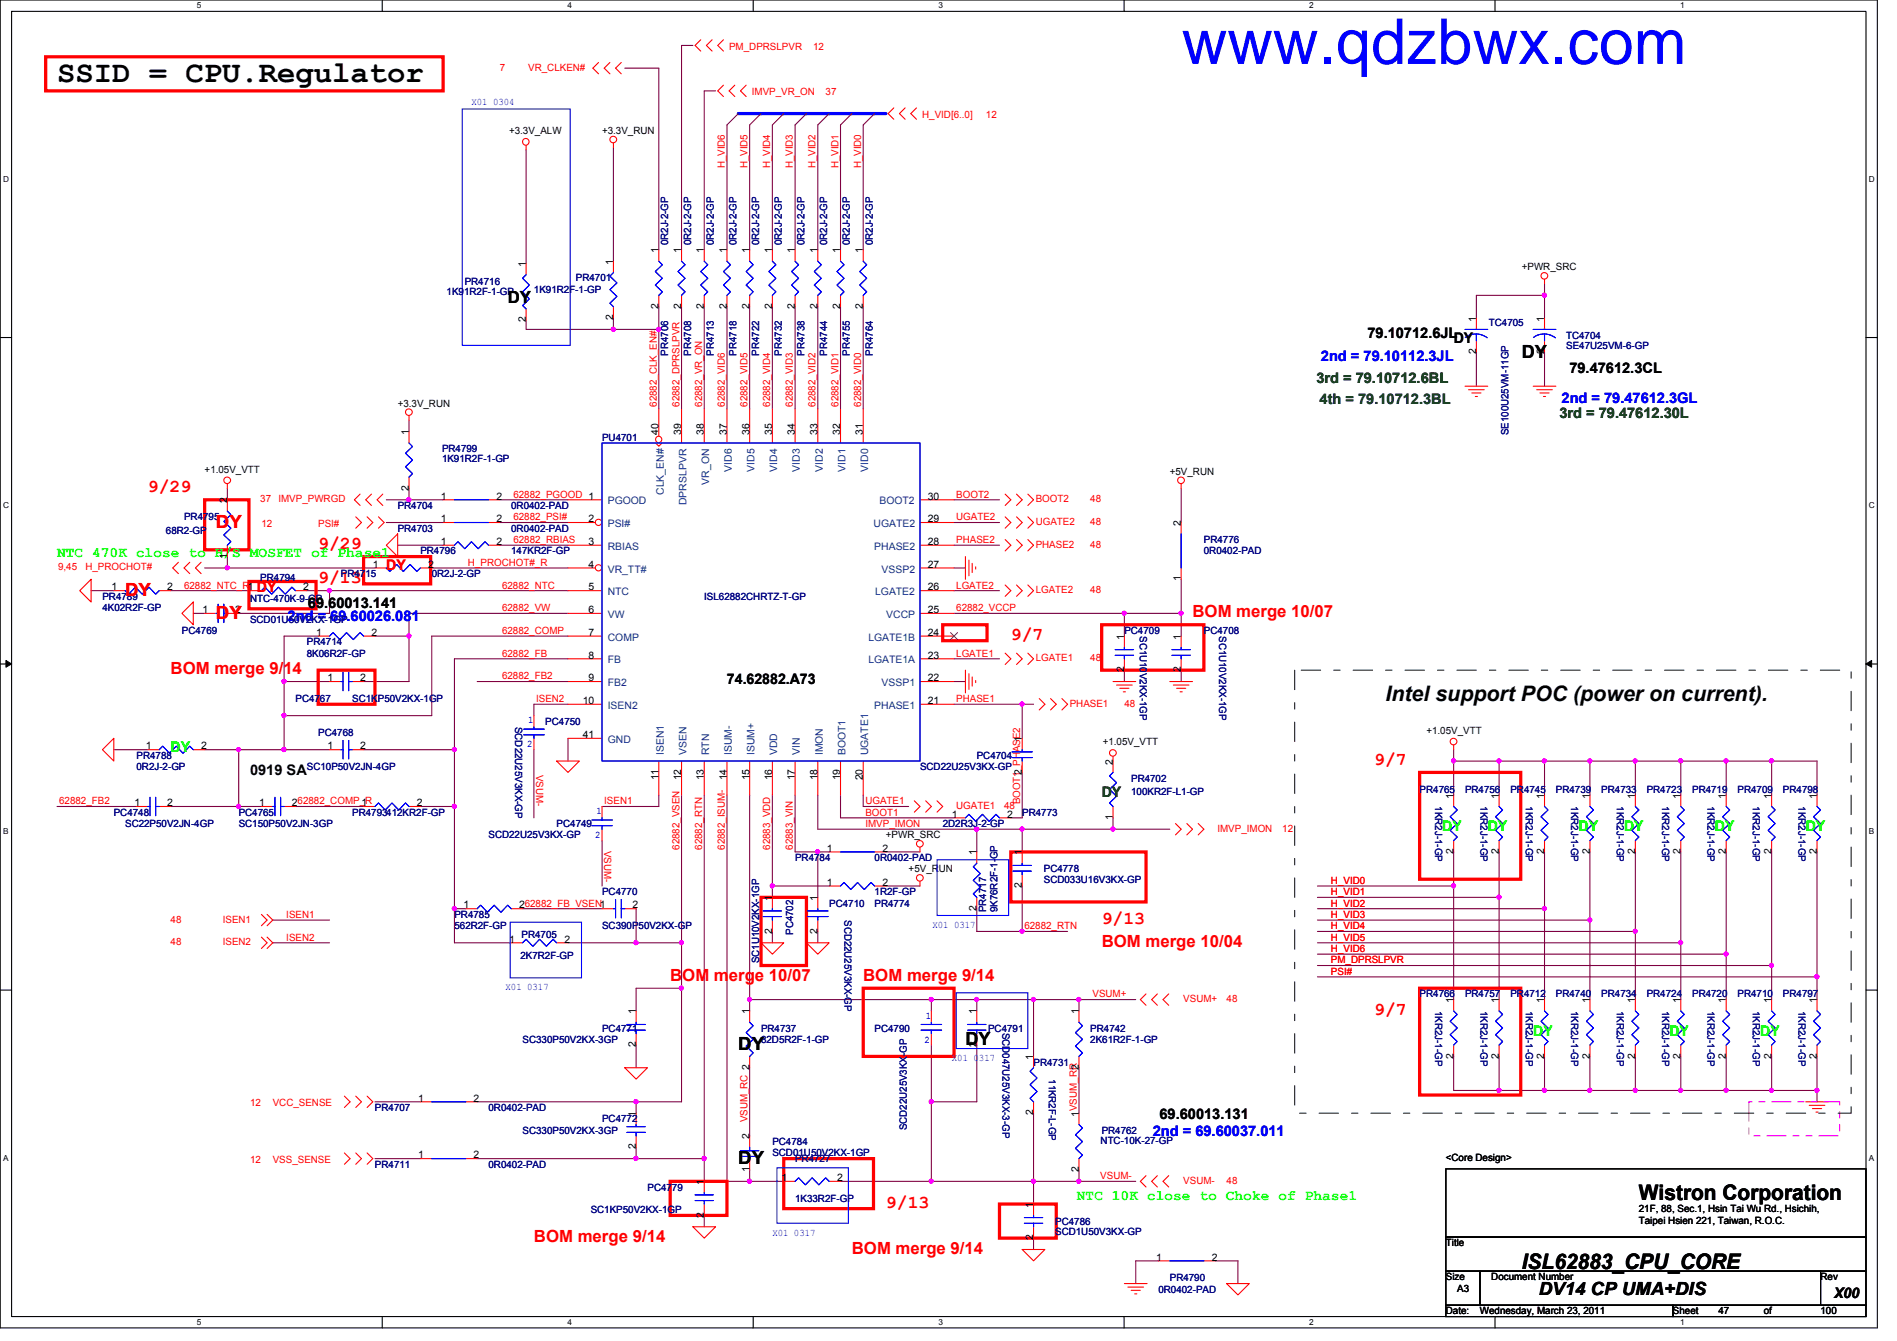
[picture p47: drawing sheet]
<svg xmlns="http://www.w3.org/2000/svg" width="297mm" height="210mm" viewBox="0 0 297 210" stroke-linecap="round" stroke-linejoin="round" font-family="sans-serif">
<defs><g id="words">
<text font-size="9.9" fill="#00f" x="185" y="10">www.qdzbwx.com</text>
<text font-size="4.8" x="8.9" y="12.9">SSID = CPU.Regulator</text>
<g font-size="3.3">
<text x="217" y="109.7">Intel support POC (power on current).</text>
<text x="256.6" y="187.9">Wistron Corporation</text>
<text x="238.3" y="198.6">ISL62883_CPU_CORE</text>
</g>
<g font-size="2.8">
<text x="238.3" y="56">DY</text>
<text x="115.6" y="164.4">DY</text>
<text x="151.2" y="163.5">DY</text>
<text x="115.6" y="182.2">DY</text>
<text x="241" y="202.8">DV14 CP UMA+DIS</text>
</g>
<g font-size="2.8" fill="#f00">
<text x="23.2" y="77">9/29</text>
<text x="33.8" y="82.6">DY</text>
<text x="49.8" y="85.9">9/29</text>
<text x="19.6" y="93.3">DY</text>
<text x="49.8" y="91.3">9/13</text>
<text x="33.8" y="96.9">DY</text>
<text x="158.3" y="100.2">9/7</text>
<text x="215.2" y="119.7">9/7</text>
<text x="172.5" y="144.6">9/13</text>
<text x="215.2" y="158.8">9/7</text>
<text x="138.7" y="189.1">9/13</text>
</g>
<text font-size="2.6" x="79.5" y="47.4">DY</text>
<g font-size="2.6" fill="#f00">
<text x="186.7" y="96.6">BOM merge 10/07</text>
<text x="26.7" y="105.5">BOM merge 9/14</text>
<text x="172.5" y="148.2">BOM merge 10/04</text>
<text x="104.9" y="153.5">BOM merge 10/07</text>
<text x="135.2" y="153.5">BOM merge 9/14</text>
<text x="83.6" y="194.4">BOM merge 9/14</text>
<text x="133.4" y="196.2">BOM merge 9/14</text>
</g>
<g font-size="2.3">
<text x="214.1" y="53">79.10712.6JL</text>
<text x="227.6" y="53.7">DY</text>
<text x="245.7" y="58.5">79.47612.3CL</text>
<text x="48.2" y="95.1">69.60013.141</text>
<text x="113.8" y="107">74.62882.A73</text>
<text x="39.2" y="121.2">0919 SA</text>
<text x="181.6" y="175.1">69.60013.131</text>
<text x="287.2" y="203.2">X00</text>
</g>
<g font-size="2.3" fill="#004000">
<text x="206.1" y="59.9">3rd = 79.10712.6BL</text>
<text x="244.2" y="65.4">3rd = 79.47612.30L</text>
<text x="172.5" y="124.8">DY</text>
</g>
<g font-size="2.3" fill="#00f">
<text x="206.8" y="56.5">2nd = 79.10112.3JL</text>
<text x="244.5" y="63.1">2nd = 79.47612.3GL</text>
<text x="45" y="97.2">2nd = 69.60026.081</text>
<text x="180.5" y="177.8">2nd = 69.60037.011</text>
</g>
<text font-size="2.3" fill="#004040" x="206.6" y="63.3">4th = 79.10712.3BL</text>
<g font-size="2.3" fill="#0f0">
<text x="8.9" y="87.2">NTC 470K close to H/S MOSFET of Phase1</text>
<text x="26.7" y="117.7">DY</text>
<text x="225.8" y="130.1">DY</text>
<text x="233" y="130.1">DY</text>
<text x="247.2" y="130.1">DY</text>
<text x="254.3" y="130.1">DY</text>
<text x="268.5" y="130.1">DY</text>
<text x="282.7" y="130.1">DY</text>
<text x="240.1" y="162.1">DY</text>
<text x="261.4" y="162.1">DY</text>
<text x="275.6" y="162.1">DY</text>
<text x="168.6" y="187.8">NTC 10K close to Choke of Phase1</text>
</g>
<g font-size="2.3" fill="#f00">
<text x="60.5" y="89.2">DY</text>
<text x="40.2" y="92.6">DY</text>
</g>
<g font-size="1.6" fill="#f00">
<text x="78.3" y="11">7</text>
<text x="82.7" y="11">VR_CLKEN#</text>
<text x="114.2" y="7.8">PM_DPRSLPVR</text>
<text x="127.3" y="7.8">12</text>
<text x="117.7" y="14.9">IMVP_VR_ON</text>
<text x="129.3" y="14.9">37</text>
<text x="144.4" y="18.5">H_VID[6..0]</text>
<text x="154.4" y="18.5">12</text>
<text x="113.5" y="26.3" transform="rotate(-90 113.5 26.3)">H_VID6</text>
<text x="117" y="26.3" transform="rotate(-90 117 26.3)">H_VID5</text>
<text x="120.6" y="26.3" transform="rotate(-90 120.6 26.3)">H_VID4</text>
<text x="124.2" y="26.3" transform="rotate(-90 124.2 26.3)">H_VID3</text>
<text x="127.7" y="26.3" transform="rotate(-90 127.7 26.3)">H_VID2</text>
<text x="131.3" y="26.3" transform="rotate(-90 131.3 26.3)">H_VID1</text>
<text x="134.8" y="26.3" transform="rotate(-90 134.8 26.3)">H_VID0</text>
<text x="102.8" y="63.7" transform="rotate(-90 102.8 63.7)">62882_CLK_EN#</text>
<text x="106.4" y="63.7" transform="rotate(-90 106.4 63.7)">62882_DPRSLPVR</text>
<text x="109.9" y="63.7" transform="rotate(-90 109.9 63.7)">62882_VR_ON</text>
<text x="113.5" y="63.7" transform="rotate(-90 113.5 63.7)">62882_VID6</text>
<text x="117" y="63.7" transform="rotate(-90 117 63.7)">62882_VID5</text>
<text x="120.6" y="63.7" transform="rotate(-90 120.6 63.7)">62882_VID4</text>
<text x="124.2" y="63.7" transform="rotate(-90 124.2 63.7)">62882_VID3</text>
<text x="127.7" y="63.7" transform="rotate(-90 127.7 63.7)">62882_VID2</text>
<text x="131.3" y="63.7" transform="rotate(-90 131.3 63.7)">62882_VID1</text>
<text x="134.8" y="63.7" transform="rotate(-90 134.8 63.7)">62882_VID0</text>
<text x="80.4" y="77.9">62882_PGOOD 1</text>
<text x="149.7" y="77.9">BOOT2</text>
<text x="40.8" y="78.6">37</text>
<text x="40.9" y="82.5">12</text>
<text x="43.6" y="78.6">IMVP_PWRGD</text>
<text x="49.8" y="82.5">PSI#</text>
<text x="80.4" y="81.4">62882_PSI#</text>
<text x="149.7" y="81.4">UGATE2</text>
<text x="162.2" y="82.2">UGATE2</text>
<text x="162.2" y="78.6">BOOT2</text>
<text x="170.7" y="82.2">48</text>
<text x="170.7" y="78.6">48</text>
<text x="9.1" y="89.3">9,45</text>
<text x="13.4" y="89.3">H_PROCHOT#</text>
<text x="73.3" y="88.6">H_PROCHOT#_R</text>
<text x="80.4" y="85">62882_RBIAS</text>
<text x="149.7" y="85">PHASE2</text>
<text x="162.2" y="85.7">PHASE2</text>
<text x="170.7" y="85.7">48</text>
<text x="28.8" y="92.1">62882_NTC_R1</text>
<text x="78.6" y="95.7">62882_VW</text>
<text x="78.6" y="92.1">62882_NTC</text>
<text x="149.7" y="92.1">LGATE2</text>
<text x="149.7" y="95.7">62882_VCCP</text>
<text x="162.2" y="92.8">LGATE2</text>
<text x="170.7" y="92.8">48</text>
<text x="78.6" y="99.2">62882_COMP</text>
<text x="78.6" y="102.8">62882_FB</text>
<text x="78.6" y="106.3">62882_FB2</text>
<text x="149.7" y="102.8">LGATE1</text>
<text x="162.2" y="103.5">LGATE1</text>
<text x="170.7" y="103.5">48</text>
<text x="83.9" y="109.9">ISEN2</text>
<text x="149.7" y="109.9">PHASE1</text>
<text x="167.5" y="110.6">PHASE1</text>
<text x="176.1" y="110.6">48</text>
<text x="9.3" y="125.9">62882_FB2</text>
<text x="83.9" y="121.2" transform="rotate(90 83.9 121.2)">VSUM-</text>
<text x="94.6" y="125.9">ISEN1</text>
<text x="135.5" y="125.9">UGATE1</text>
<text x="159.7" y="125.9" transform="rotate(-90 159.7 125.9)">BOOT1_PHASE2</text>
<text x="135.5" y="127.7">BOOT1</text>
<text x="135.5" y="129.5">IMVP_IMON</text>
<text x="149.7" y="126.6">UGATE1</text>
<text x="157.2" y="126.6">48</text>
<text x="190.6" y="130.2">IMVP_IMON</text>
<text x="200.8" y="130.2">12</text>
<text x="94.6" y="133.1" transform="rotate(90 94.6 133.1)">VSUM-</text>
<text x="106.4" y="133" transform="rotate(-90 106.4 133)">62882_VSEN</text>
<text x="109.9" y="133" transform="rotate(-90 109.9 133)">62882_RTN</text>
<text x="113.5" y="133" transform="rotate(-90 113.5 133)">62882_ISUM-</text>
<text x="120.6" y="133" transform="rotate(-90 120.6 133)">62883_VDD</text>
<text x="124.2" y="133" transform="rotate(-90 124.2 133)">62883_VIN</text>
<text x="44.8" y="143.7">ISEN1</text>
<text x="208.4" y="138.3">H_VID0</text>
<text x="208.4" y="140.1">H_VID1</text>
<text x="208.4" y="141.9">H_VID2</text>
<text x="208.4" y="143.7">H_VID3</text>
<text x="26.7" y="148">48</text>
<text x="26.7" y="144.4">48</text>
<text x="34.9" y="148">ISEN2</text>
<text x="34.9" y="144.4">ISEN1</text>
<text x="44.8" y="147.2">ISEN2</text>
<text x="160.4" y="145.5">62882_RTN</text>
<text x="208.4" y="145.5">H_VID4</text>
<text x="208.4" y="147.2">H_VID5</text>
<text x="208.4" y="149">H_VID6</text>
<text x="208.4" y="150.8">PM_DPRSLPVR</text>
<text x="208.4" y="152.6">PSI#</text>
<text x="171.1" y="156.1">VSUM+</text>
<text x="185.3" y="156.8">VSUM+</text>
<text x="192.1" y="156.8">48</text>
<text x="39.2" y="173.2">12</text>
<text x="42.7" y="173.2">VCC_SENSE</text>
<text x="117" y="175.7" transform="rotate(-90 117 175.7)">VSUM_RC 2</text>
<text x="39.2" y="182.1">12</text>
<text x="42.7" y="182.1">VSS_SENSE</text>
<text x="172.3" y="184.6">VSUM-</text>
<text x="185.3" y="185.3">VSUM-</text>
<text x="192.1" y="185.3">48</text>
</g>
<g font-size="1.6" fill="#00f">
<text x="73.8" y="16.5">X01 0304</text>
<text x="82.7" y="113.2">1</text>
<text x="82.5" y="117">2</text>
<text x="93.2" y="131.2">2</text>
<text x="93.4" y="127.5">1</text>
<text x="146" y="145.2">X01 0317</text>
<text x="79.2" y="155">X01 0317</text>
<text x="144.9" y="159.5">1</text>
<text x="144.8" y="163.2">2</text>
<text x="149.1" y="166">X01 0317</text>
<text x="120.9" y="193.4">X01 0317</text>
</g>
<g font-size="1.6">
<text x="79.7" y="21">+3.3V_ALW</text>
<text x="94.3" y="21">+3.3V_RUN</text>
<text x="82.3" y="41.8" transform="rotate(-90 82.3 41.8)">1</text>
<text x="96" y="41.4" transform="rotate(-90 96 41.4)">1</text>
<text x="103.1" y="39.7" transform="rotate(-90 103.1 39.7)">1</text>
<text x="106.7" y="39.7" transform="rotate(-90 106.7 39.7)">1</text>
<text x="110.2" y="39.7" transform="rotate(-90 110.2 39.7)">1</text>
<text x="113.8" y="39.7" transform="rotate(-90 113.8 39.7)">1</text>
<text x="117.3" y="39.7" transform="rotate(-90 117.3 39.7)">1</text>
<text x="120.9" y="39.7" transform="rotate(-90 120.9 39.7)">1</text>
<text x="124.5" y="39.7" transform="rotate(-90 124.5 39.7)">1</text>
<text x="128" y="39.7" transform="rotate(-90 128 39.7)">1</text>
<text x="131.6" y="39.7" transform="rotate(-90 131.6 39.7)">1</text>
<text x="135.1" y="39.7" transform="rotate(-90 135.1 39.7)">1</text>
<text x="238.3" y="42.3">+PWR_SRC</text>
<text x="82.3" y="50.5" transform="rotate(-90 82.3 50.5)">2</text>
<text x="96" y="50.1" transform="rotate(-90 96 50.1)">2</text>
<text x="103.1" y="48.3" transform="rotate(-90 103.1 48.3)">2</text>
<text x="106.7" y="48.3" transform="rotate(-90 106.7 48.3)">2</text>
<text x="110.2" y="48.3" transform="rotate(-90 110.2 48.3)">2</text>
<text x="113.8" y="48.3" transform="rotate(-90 113.8 48.3)">2</text>
<text x="117.3" y="48.3" transform="rotate(-90 117.3 48.3)">2</text>
<text x="120.9" y="48.3" transform="rotate(-90 120.9 48.3)">2</text>
<text x="124.5" y="48.3" transform="rotate(-90 124.5 48.3)">2</text>
<text x="128" y="48.3" transform="rotate(-90 128 48.3)">2</text>
<text x="131.6" y="48.3" transform="rotate(-90 131.6 48.3)">2</text>
<text x="135.1" y="48.3" transform="rotate(-90 135.1 48.3)">2</text>
<text x="231.1" y="50.3" transform="rotate(-90 231.1 50.3)">1</text>
<text x="241.8" y="50.3" transform="rotate(-90 241.8 50.3)">1</text>
<text x="231.1" y="55.5" transform="rotate(-90 231.1 55.5)">2</text>
<text x="241.8" y="55.5" transform="rotate(-90 241.8 55.5)">2</text>
<text x="62.3" y="63.7">+3.3V_RUN</text>
<text x="64" y="68.1" transform="rotate(-90 64 68.1)">1</text>
<text x="103.1" y="68.1" transform="rotate(-90 103.1 68.1)">40</text>
<text x="106.7" y="68.1" transform="rotate(-90 106.7 68.1)">39</text>
<text x="110.2" y="68.1" transform="rotate(-90 110.2 68.1)">38</text>
<text x="113.8" y="68.1" transform="rotate(-90 113.8 68.1)">37</text>
<text x="117.3" y="68.1" transform="rotate(-90 117.3 68.1)">36</text>
<text x="120.9" y="68.1" transform="rotate(-90 120.9 68.1)">35</text>
<text x="124.5" y="68.1" transform="rotate(-90 124.5 68.1)">34</text>
<text x="128" y="68.1" transform="rotate(-90 128 68.1)">33</text>
<text x="131.6" y="68.1" transform="rotate(-90 131.6 68.1)">32</text>
<text x="135.1" y="68.1" transform="rotate(-90 135.1 68.1)">31</text>
<text x="32" y="74">+1.05V_VTT</text>
<text x="64" y="76.8" transform="rotate(-90 64 76.8)">2</text>
<text x="183.2" y="74.3">+5V_RUN</text>
<text x="35.6" y="78.8" transform="rotate(-90 35.6 78.8)">2</text>
<text x="69" y="81.7">1</text>
<text x="69" y="78.2">1</text>
<text x="77.7" y="81.7">2</text>
<text x="77.7" y="78.2">2</text>
<text x="92.2" y="81.7">2</text>
<text x="145.3" y="81.7">29</text>
<text x="145.3" y="78.2">30</text>
<text x="184.9" y="82.3" transform="rotate(-90 184.9 82.3)">2</text>
<text x="35.6" y="87.5" transform="rotate(-90 35.6 87.5)">1</text>
<text x="58.4" y="88.9">1</text>
<text x="67.1" y="88.9">2</text>
<text x="69" y="85.3">1</text>
<text x="77.7" y="85.3">2</text>
<text x="92.2" y="85.3">3</text>
<text x="92.2" y="88.9">4</text>
<text x="145.3" y="88.9">27</text>
<text x="145.3" y="85.3">28</text>
<text x="17.5" y="92.4">1</text>
<text x="26.2" y="92.4">2</text>
<text x="31.7" y="96">1</text>
<text x="36.8" y="96">2</text>
<text x="47.5" y="92.4">2</text>
<text x="92.2" y="92.4">5</text>
<text x="92.2" y="96">6</text>
<text x="145.3" y="96">25</text>
<text x="145.3" y="92.4">26</text>
<text x="184.9" y="91" transform="rotate(-90 184.9 91)">1</text>
<text x="49.5" y="99.5">1</text>
<text x="58.2" y="99.5">2</text>
<text x="92.2" y="99.5">7</text>
<text x="145.3" y="99.5">24</text>
<text x="176" y="100.1" transform="rotate(-90 176 100.1)">1</text>
<text x="184.9" y="100.1" transform="rotate(-90 184.9 100.1)">1</text>
<text x="51.3" y="106.6">1</text>
<text x="56.4" y="106.6">2</text>
<text x="92.2" y="103.1">8</text>
<text x="92.2" y="106.6">9</text>
<text x="145.3" y="106.6">22</text>
<text x="145.3" y="103.1">23</text>
<text x="176" y="105.2" transform="rotate(-90 176 105.2)">2</text>
<text x="184.9" y="105.2" transform="rotate(-90 184.9 105.2)">2</text>
<text x="91.3" y="110.2">10</text>
<text x="145.3" y="110.2">21</text>
<text x="22.8" y="117.3">1</text>
<text x="31.5" y="117.3">2</text>
<text x="51.3" y="117.3">1</text>
<text x="56.4" y="117.3">2</text>
<text x="91.3" y="115.5">41</text>
<text x="160" y="116.1" transform="rotate(-90 160 116.1)">1</text>
<text x="172.7" y="116.7">+1.05V_VTT</text>
<text x="174.2" y="119.7" transform="rotate(-90 174.2 119.7)">2</text>
<text x="223.3" y="114.9">+1.05V_VTT</text>
<text x="103.1" y="122.1" transform="rotate(-90 103.1 122.1)">11</text>
<text x="106.7" y="122.1" transform="rotate(-90 106.7 122.1)">12</text>
<text x="110.2" y="122.1" transform="rotate(-90 110.2 122.1)">13</text>
<text x="113.8" y="122.1" transform="rotate(-90 113.8 122.1)">14</text>
<text x="117.3" y="122.1" transform="rotate(-90 117.3 122.1)">15</text>
<text x="120.9" y="122.1" transform="rotate(-90 120.9 122.1)">16</text>
<text x="124.5" y="122.1" transform="rotate(-90 124.5 122.1)">17</text>
<text x="128" y="122.1" transform="rotate(-90 128 122.1)">18</text>
<text x="131.6" y="122.1" transform="rotate(-90 131.6 122.1)">19</text>
<text x="135.1" y="122.1" transform="rotate(-90 135.1 122.1)">20</text>
<text x="160" y="121.2" transform="rotate(-90 160 121.2)">2</text>
<text x="227.6" y="125" transform="rotate(-90 227.6 125)">1</text>
<text x="234.7" y="125" transform="rotate(-90 234.7 125)">1</text>
<text x="241.8" y="125" transform="rotate(-90 241.8 125)">1</text>
<text x="248.9" y="125" transform="rotate(-90 248.9 125)">1</text>
<text x="256" y="125" transform="rotate(-90 256 125)">1</text>
<text x="263.1" y="125" transform="rotate(-90 263.1 125)">1</text>
<text x="270.3" y="125" transform="rotate(-90 270.3 125)">1</text>
<text x="277.4" y="125" transform="rotate(-90 277.4 125)">1</text>
<text x="284.5" y="125" transform="rotate(-90 284.5 125)">1</text>
<text x="21" y="126.2">1</text>
<text x="26.2" y="126.2">2</text>
<text x="40.6" y="126.2">1</text>
<text x="45.7" y="126.2">262882_COMP_R</text>
<text x="56.6" y="126.2">1</text>
<text x="65.3" y="126.2">2</text>
<text x="138.7" y="131.2">+PWR_SRC</text>
<text x="149.1" y="128">1</text>
<text x="157.7" y="128">2</text>
<text x="174.2" y="128.4" transform="rotate(-90 174.2 128.4)">1</text>
<text x="129.5" y="133.3">1</text>
<text x="138.2" y="133.3">2</text>
<text x="142.3" y="136.6">+5V_RUN</text>
<text x="152.9" y="133.9" transform="rotate(-90 152.9 133.9)">1</text>
<text x="160" y="133.9" transform="rotate(-90 160 133.9)">1</text>
<text x="227.6" y="133.7" transform="rotate(-90 227.6 133.7)">2</text>
<text x="234.7" y="133.7" transform="rotate(-90 234.7 133.7)">2</text>
<text x="241.8" y="133.7" transform="rotate(-90 241.8 133.7)">2</text>
<text x="248.9" y="133.7" transform="rotate(-90 248.9 133.7)">2</text>
<text x="256" y="133.7" transform="rotate(-90 256 133.7)">2</text>
<text x="263.1" y="133.7" transform="rotate(-90 263.1 133.7)">2</text>
<text x="270.3" y="133.7" transform="rotate(-90 270.3 133.7)">2</text>
<text x="277.4" y="133.7" transform="rotate(-90 277.4 133.7)">2</text>
<text x="284.5" y="133.7" transform="rotate(-90 284.5 133.7)">2</text>
<text x="72.6" y="142.2">1</text>
<text x="81.3" y="142.2">262882_FB_VSEN1</text>
<text x="99.1" y="142.2">2</text>
<text x="120.9" y="141" transform="rotate(-90 120.9 141)">1</text>
<text x="128" y="141" transform="rotate(-90 128 141)">1</text>
<text x="129.5" y="138.6">1</text>
<text x="138.2" y="138.6">2</text>
<text x="152.9" y="142.6" transform="rotate(-90 152.9 142.6)">2</text>
<text x="160" y="139" transform="rotate(-90 160 139)">2</text>
<text x="79.7" y="147.5">1</text>
<text x="88.4" y="147.5">2</text>
<text x="120.9" y="146.1" transform="rotate(-90 120.9 146.1)">2</text>
<text x="128" y="146.1" transform="rotate(-90 128 146.1)">2</text>
<text x="99.6" y="158.8" transform="rotate(-90 99.6 158.8)">1</text>
<text x="117.3" y="158.8" transform="rotate(-90 117.3 158.8)">1</text>
<text x="152.9" y="158.8" transform="rotate(-90 152.9 158.8)">1</text>
<text x="168.9" y="158.8" transform="rotate(-90 168.9 158.8)">1</text>
<text x="227.6" y="157" transform="rotate(-90 227.6 157)">1</text>
<text x="234.7" y="157" transform="rotate(-90 234.7 157)">1</text>
<text x="241.8" y="157" transform="rotate(-90 241.8 157)">1</text>
<text x="248.9" y="157" transform="rotate(-90 248.9 157)">1</text>
<text x="256" y="157" transform="rotate(-90 256 157)">1</text>
<text x="263.1" y="157" transform="rotate(-90 263.1 157)">1</text>
<text x="270.3" y="157" transform="rotate(-90 270.3 157)">1</text>
<text x="277.4" y="157" transform="rotate(-90 277.4 157)">1</text>
<text x="284.5" y="157" transform="rotate(-90 284.5 157)">1</text>
<text x="99.6" y="163.9" transform="rotate(-90 99.6 163.9)">2</text>
<text x="152.9" y="163.9" transform="rotate(-90 152.9 163.9)">2</text>
<text x="161.8" y="165.9" transform="rotate(-90 161.8 165.9)">1</text>
<text x="168.9" y="167.5" transform="rotate(-90 168.9 167.5)">2</text>
<text x="227.6" y="165.7" transform="rotate(-90 227.6 165.7)">2</text>
<text x="234.7" y="165.7" transform="rotate(-90 234.7 165.7)">2</text>
<text x="241.8" y="165.7" transform="rotate(-90 241.8 165.7)">2</text>
<text x="248.9" y="165.7" transform="rotate(-90 248.9 165.7)">2</text>
<text x="256" y="165.7" transform="rotate(-90 256 165.7)">2</text>
<text x="263.1" y="165.7" transform="rotate(-90 263.1 165.7)">2</text>
<text x="270.3" y="165.7" transform="rotate(-90 270.3 165.7)">2</text>
<text x="277.4" y="165.7" transform="rotate(-90 277.4 165.7)">2</text>
<text x="284.5" y="165.7" transform="rotate(-90 284.5 165.7)">2</text>
<text x="65.5" y="172.4">1</text>
<text x="74.2" y="172.4">2</text>
<text x="99.6" y="179.9" transform="rotate(-90 99.6 179.9)">2</text>
<text x="99.6" y="174.8" transform="rotate(-90 99.6 174.8)">1</text>
<text x="117.3" y="178.4" transform="rotate(-90 117.3 178.4)">2</text>
<text x="161.8" y="174.6" transform="rotate(-90 161.8 174.6)">2</text>
<text x="168.9" y="174.8" transform="rotate(-90 168.9 174.8)">1VSUM_RR</text>
<text x="65.5" y="181.3">1</text>
<text x="74.2" y="181.3">2</text>
<text x="110.2" y="185.5" transform="rotate(-90 110.2 185.5)">1</text>
<text x="117.3" y="183.5" transform="rotate(-90 117.3 183.5)">1</text>
<text x="122.4" y="184.9">1</text>
<text x="131.1" y="184.9">2</text>
<text x="168.9" y="183.5" transform="rotate(-90 168.9 183.5)">2</text>
<text x="226.4" y="181.7">&lt;Core Design&gt;</text>
<text x="110.2" y="190.6" transform="rotate(-90 110.2 190.6)">2</text>
<text x="161.8" y="189" transform="rotate(-90 161.8 189)">1</text>
<text x="256.6" y="189.7">21F, 88, Sec.1, Hsin Tai Wu Rd., Hsichih,</text>
<text x="256.6" y="191.6">Taipei Hsien 221, Taiwan, R.O.C.</text>
<text x="161.8" y="194.1" transform="rotate(-90 161.8 194.1)">2</text>
<text x="181.1" y="197.3">1</text>
<text x="189.7" y="197.3">2</text>
<text x="226.4" y="195.1">Title</text>
<text x="226.4" y="200.4">Size</text>
<text x="228.2" y="202.2">A3</text>
<text x="233.5" y="200.4">Document Number</text>
<text x="285.1" y="200.4">Rev</text>
<text x="226.4" y="205.7">Date:</text>
<text x="231.7" y="205.7">Wednesday, March 23, 2011</text>
<text x="262" y="205.7">Sheet</text>
<text x="269.1" y="205.7">47</text>
<text x="276.2" y="205.7">of</text>
<text x="285.1" y="205.7">100</text>
</g>
<g font-size="1.6" fill="#000080">
<text x="104.6" y="38.4" transform="rotate(-90 104.6 38.4)">0R2J-2-GP</text>
<text x="108.2" y="38.4" transform="rotate(-90 108.2 38.4)">0R2J-2-GP</text>
<text x="111.8" y="38.4" transform="rotate(-90 111.8 38.4)">0R2J-2-GP</text>
<text x="115.3" y="38.4" transform="rotate(-90 115.3 38.4)">0R2J-2-GP</text>
<text x="118.9" y="38.4" transform="rotate(-90 118.9 38.4)">0R2J-2-GP</text>
<text x="122.4" y="38.4" transform="rotate(-90 122.4 38.4)">0R2J-2-GP</text>
<text x="126" y="38.4" transform="rotate(-90 126 38.4)">0R2J-2-GP</text>
<text x="129.5" y="38.4" transform="rotate(-90 129.5 38.4)">0R2J-2-GP</text>
<text x="133.1" y="38.4" transform="rotate(-90 133.1 38.4)">0R2J-2-GP</text>
<text x="136.6" y="38.4" transform="rotate(-90 136.6 38.4)">0R2J-2-GP</text>
<text x="69.9" y="46.2">1K91R2F-1-GP</text>
<text x="72.8" y="44.7">PR4716</text>
<text x="83.6" y="45.9">1K91R2F-1-GP</text>
<text x="90.2" y="43.9">PR4701</text>
<text x="233.1" y="51.1">TC4705</text>
<text x="245.2" y="53">TC4704</text>
<text x="104.6" y="55.7" transform="rotate(-90 104.6 55.7)">PR4706</text>
<text x="108.2" y="55.7" transform="rotate(-90 108.2 55.7)">PR4708</text>
<text x="111.8" y="55.7" transform="rotate(-90 111.8 55.7)">PR4713</text>
<text x="115.3" y="55.7" transform="rotate(-90 115.3 55.7)">PR4718</text>
<text x="118.9" y="55.7" transform="rotate(-90 118.9 55.7)">PR4722</text>
<text x="122.4" y="55.7" transform="rotate(-90 122.4 55.7)">PR4732</text>
<text x="126" y="55.7" transform="rotate(-90 126 55.7)">PR4738</text>
<text x="129.5" y="55.7" transform="rotate(-90 129.5 55.7)">PR4744</text>
<text x="133.1" y="55.7" transform="rotate(-90 133.1 55.7)">PR4755</text>
<text x="136.6" y="55.7" transform="rotate(-90 136.6 55.7)">PR4764</text>
<text x="245.2" y="54.6">SE47U25VM-6-GP</text>
<text x="69.2" y="70.8">PR4799</text>
<text x="94.3" y="69">PU4701</text>
<text x="236.2" y="68.1" transform="rotate(-90 236.2 68.1)">SE100U25VM-11GP</text>
<text x="69.2" y="72.4">1K91R2F-1-GP</text>
<text x="26" y="83.6">68R2-GP</text>
<text x="28.8" y="81.4">PR4795</text>
<text x="62.3" y="83.2">PR4703</text>
<text x="62.3" y="79.7">PR4704</text>
<text x="80" y="83.2">0R0402-PAD</text>
<text x="80" y="79.7">0R0402-PAD</text>
<text x="65.8" y="86.8">PR4796</text>
<text x="80" y="86.8">147KR2F-GP</text>
<text x="188.5" y="85">PR4776</text>
<text x="188.5" y="86.8">0R0402-PAD</text>
<text x="16" y="93.9">PR4789</text>
<text x="16" y="95.7">4K02R2F-GP</text>
<text x="39.2" y="94.2">NTC-470K-9-GP</text>
<text x="40.8" y="90.9">PR4794</text>
<text x="53.4" y="90.3">PR4715</text>
<text x="67.6" y="90.3">0R2J-2-GP</text>
<text x="110.3" y="93.9">ISL62882CHRTZ-T-GP</text>
<text x="28.5" y="99.2">PC4769</text>
<text x="39.2" y="97.5">SCD01U50V2KX-1GP</text>
<text x="48" y="101">PR4714</text>
<text x="176.1" y="99.2">PC4709</text>
<text x="178.5" y="99.6" transform="rotate(90 178.5 99.6)">SC1U10V2KX-1GP</text>
<text x="188.5" y="99.2">PC4708</text>
<text x="190.9" y="99.6" transform="rotate(90 190.9 99.6)">SC1U10V2KX-1GP</text>
<text x="48" y="102.8">8K06R2F-GP</text>
<text x="46.3" y="109.9">PC4767</text>
<text x="55.2" y="109.9">SC1KP50V2KX-1GP</text>
<text x="80.7" y="113.8" transform="rotate(90 80.7 113.8)">SCD22U25V3KX-GP</text>
<text x="85.4" y="113.5">PC4750</text>
<text x="21.4" y="118.8">PR4788</text>
<text x="49.8" y="115.2">PC4768</text>
<text x="152.9" y="118.8">PC4704</text>
<text x="21.4" y="120.6">0R2J-2-GP</text>
<text x="48" y="120.6">SC10P50V2JN-4GP</text>
<text x="144.1" y="120.6">SCD22U25V3KX-GP</text>
<text x="177.1" y="122.3">PR4702</text>
<text x="177.1" y="124.5">100KR2F-L1-GP</text>
<text x="222.3" y="124.1">PR4765</text>
<text x="229.4" y="124.1">PR4756</text>
<text x="236.5" y="124.1">PR4745</text>
<text x="243.6" y="124.1">PR4739</text>
<text x="250.7" y="124.1">PR4733</text>
<text x="257.8" y="124.1">PR4723</text>
<text x="265" y="124.1">PR4719</text>
<text x="272.1" y="124.1">PR4709</text>
<text x="279.2" y="124.1">PR4798</text>
<text x="17.8" y="127.7">PC4748</text>
<text x="19.6" y="129.5">SC22P50V2JN-4GP</text>
<text x="37.4" y="127.7">PC4765</text>
<text x="37.4" y="129.5">SC150P50V2JN-3GP</text>
<text x="55.2" y="127.7">PR4793412KR2F-GP</text>
<text x="76.5" y="131.2">SCD22U25V3KX-GP</text>
<text x="87.2" y="129.5">PC4749</text>
<text x="147.6" y="129.5">2D2R3J-2-GP</text>
<text x="160.1" y="127.7">PR4773</text>
<text x="224.7" y="126.2" transform="rotate(90 224.7 126.2)">1KR2J-1-GP</text>
<text x="231.8" y="126.2" transform="rotate(90 231.8 126.2)">1KR2J-1-GP</text>
<text x="238.9" y="126.2" transform="rotate(90 238.9 126.2)">1KR2J-1-GP</text>
<text x="246" y="126.2" transform="rotate(90 246 126.2)">1KR2J-1-GP</text>
<text x="253.1" y="126.2" transform="rotate(90 253.1 126.2)">1KR2J-1-GP</text>
<text x="260.3" y="126.2" transform="rotate(90 260.3 126.2)">1KR2J-1-GP</text>
<text x="267.4" y="126.2" transform="rotate(90 267.4 126.2)">1KR2J-1-GP</text>
<text x="274.5" y="126.2" transform="rotate(90 274.5 126.2)">1KR2J-1-GP</text>
<text x="281.6" y="126.2" transform="rotate(90 281.6 126.2)">1KR2J-1-GP</text>
<text x="124.5" y="134.8">PR4784</text>
<text x="136.9" y="134.8">0R0402-PAD</text>
<text x="163.4" y="136.6">PC4778</text>
<text x="71.2" y="143.7">PR4785</text>
<text x="94.3" y="140.1">PC4770</text>
<text x="129.8" y="141.9">PC4710</text>
<text x="136.9" y="141.9">PR4774</text>
<text x="136.9" y="140.1">1R2F-GP</text>
<text x="154.4" y="142.8" transform="rotate(-90 154.4 142.8)">PR4717</text>
<text x="156.2" y="142.8" transform="rotate(-90 156.2 142.8)">9K76R2F-1-GP</text>
<text x="163.4" y="138.2">SCD033U16V3KX-GP</text>
<text x="71.2" y="145.5">562R2F-GP</text>
<text x="81.7" y="146.9">PR4705</text>
<text x="94.3" y="145.5">SC390P50V2KX-GP</text>
<text x="124.2" y="146.3" transform="rotate(-90 124.2 146.3)">PC4702</text>
<text x="132.2" y="144" transform="rotate(90 132.2 144)">SCD22U25V3KX-GP</text>
<text x="81.5" y="150.1">2K7R2F-GP</text>
<text x="118.9" y="150.8" transform="rotate(-90 118.9 150.8)">SC1U10V2KX-1GP</text>
<text x="94.3" y="161.5">PC4771</text>
<text x="119.2" y="161.5">PR4737</text>
<text x="136.9" y="161.5">PC4790</text>
<text x="154.7" y="161.5">PC4791</text>
<text x="157" y="161.6" transform="rotate(90 157 161.6)">SCD047U25V3KX-3-GP</text>
<text x="170.7" y="161.5">PR4742</text>
<text x="222.3" y="156.1">PR4766</text>
<text x="224.7" y="158.2" transform="rotate(90 224.7 158.2)">1KR2J-1-GP</text>
<text x="229.4" y="156.1">PR4757</text>
<text x="231.8" y="158.2" transform="rotate(90 231.8 158.2)">1KR2J-1-GP</text>
<text x="236.5" y="156.1">PR4712</text>
<text x="238.9" y="158.2" transform="rotate(90 238.9 158.2)">1KR2J-1-GP</text>
<text x="243.6" y="156.1">PR4740</text>
<text x="246" y="158.2" transform="rotate(90 246 158.2)">1KR2J-1-GP</text>
<text x="250.7" y="156.1">PR4734</text>
<text x="253.1" y="158.2" transform="rotate(90 253.1 158.2)">1KR2J-1-GP</text>
<text x="257.8" y="156.1">PR4724</text>
<text x="260.3" y="158.2" transform="rotate(90 260.3 158.2)">1KR2J-1-GP</text>
<text x="265" y="156.1">PR4720</text>
<text x="267.4" y="158.2" transform="rotate(90 267.4 158.2)">1KR2J-1-GP</text>
<text x="272.1" y="156.1">PR4710</text>
<text x="274.5" y="158.2" transform="rotate(90 274.5 158.2)">1KR2J-1-GP</text>
<text x="279.2" y="156.1">PR4797</text>
<text x="281.6" y="158.2" transform="rotate(90 281.6 158.2)">1KR2J-1-GP</text>
<text x="81.8" y="163.2">SC330P50V2KX-3GP</text>
<text x="119.2" y="163.2">82D5R2F-1-GP</text>
<text x="161.8" y="166.8">PR4731</text>
<text x="170.7" y="163.2">2K61R2F-1-GP</text>
<text x="58.7" y="173.9">PR4707</text>
<text x="76.5" y="173.9">0R0402-PAD</text>
<text x="164.2" y="168.9" transform="rotate(90 164.2 168.9)">11KR2F-L-GP</text>
<text x="81.8" y="177.5">SC330P50V2KX-3GP</text>
<text x="94.3" y="175.7">PC4772</text>
<text x="120.9" y="179.2">PC4784</text>
<text x="142" y="176.9" transform="rotate(-90 142 176.9)">SCD22U25V3KX-GP</text>
<text x="172.3" y="179.1">NTC-10K-27-GP</text>
<text x="172.5" y="177.5">PR4762</text>
<text x="58.7" y="182.8">PR4711</text>
<text x="76.5" y="182.8">0R0402-PAD</text>
<text x="120.9" y="181">SCD01U50V2KX-1GP</text>
<text x="124.5" y="181.9">PR4727</text>
<text x="92.5" y="189.9">SC1KP50V2KX-1GP</text>
<text x="101.4" y="186.4">PC4779</text>
<text x="124.5" y="188.1">1K33R2F-GP</text>
<text x="165.2" y="191.7">PC4786</text>
<text x="165.2" y="193.3">SCD1U50V3KX-GP</text>
<text x="181.4" y="202.4">0R0402-PAD</text>
<text x="183.2" y="200.6">PR4790</text>
</g>
<g font-size="1.6" fill="#004080">
<text x="103.9" y="77.5" transform="rotate(-90 103.9 77.5)">CLK_EN#</text>
<text x="111" y="75.9" transform="rotate(-90 111 75.9)">VR_ON</text>
<text x="114.6" y="73.9" transform="rotate(-90 114.6 73.9)">VID6</text>
<text x="118.1" y="73.9" transform="rotate(-90 118.1 73.9)">VID5</text>
<text x="121.7" y="73.9" transform="rotate(-90 121.7 73.9)">VID4</text>
<text x="125.3" y="73.9" transform="rotate(-90 125.3 73.9)">VID3</text>
<text x="128.8" y="73.9" transform="rotate(-90 128.8 73.9)">VID2</text>
<text x="132.4" y="73.9" transform="rotate(-90 132.4 73.9)">VID1</text>
<text x="135.9" y="73.9" transform="rotate(-90 135.9 73.9)">VID0</text>
<text x="95.2" y="79">PGOOD</text>
<text x="95.2" y="82.5">PSI#</text>
<text x="107.5" y="79.1" transform="rotate(-90 107.5 79.1)">DPRSLPVR</text>
<text x="136.8" y="82.5">UGATE2</text>
<text x="137.7" y="79">BOOT2</text>
<text x="95.2" y="86.1">RBIAS</text>
<text x="95.2" y="89.6">VR_TT#</text>
<text x="136.9" y="86.1">PHASE2</text>
<text x="138" y="89.6">VSSP2</text>
<text x="95.2" y="93.2">NTC</text>
<text x="137" y="93.2">LGATE2</text>
<text x="95.2" y="96.7">VW</text>
<text x="95.2" y="100.3">COMP</text>
<text x="136" y="100.3">LGATE1B</text>
<text x="138.8" y="96.7">VCCP</text>
<text x="95.2" y="103.8">FB</text>
<text x="95.2" y="107.4">FB2</text>
<text x="136" y="103.8">LGATE1A</text>
<text x="138" y="107.4">VSSP1</text>
<text x="95.2" y="111">ISEN2</text>
<text x="136.9" y="111">PHASE1</text>
<text x="95.2" y="116.3">GND</text>
<text x="103.9" y="118.2" transform="rotate(-90 103.9 118.2)">ISEN1</text>
<text x="107.5" y="118.2" transform="rotate(-90 107.5 118.2)">VSEN</text>
<text x="111" y="118.2" transform="rotate(-90 111 118.2)">RTN</text>
<text x="114.6" y="118.2" transform="rotate(-90 114.6 118.2)">ISUM-</text>
<text x="118.1" y="118.2" transform="rotate(-90 118.1 118.2)">ISUM+</text>
<text x="121.7" y="118.2" transform="rotate(-90 121.7 118.2)">VDD</text>
<text x="125.3" y="118.2" transform="rotate(-90 125.3 118.2)">VIN</text>
<text x="128.8" y="118.2" transform="rotate(-90 128.8 118.2)">IMON</text>
<text x="132.4" y="118.2" transform="rotate(-90 132.4 118.2)">BOOT1</text>
<text x="135.9" y="118.2" transform="rotate(-90 135.9 118.2)">UGATE1</text>
</g>
<g font-size="1.3">
<text x="30.8" y="1.3">5</text>
<text x="88.9" y="1.3">4</text>
<text x="146.9" y="1.3">3</text>
<text x="205" y="1.3">2</text>
<text x="263.1" y="1.3">1</text>
<text x=".5" y="28.4">D</text>
<text x="292.6" y="28.4">D</text>
<text x=".5" y="79.5">C</text>
<text x="292.6" y="79.5">C</text>
<text x=".5" y="130.6">B</text>
<text x="292.6" y="130.6">B</text>
<text x=".5" y="181.7">A</text>
<text x="292.6" y="181.7">A</text>
<text x="30.8" y="207.4">5</text>
<text x="88.9" y="207.4">4</text>
<text x="146.9" y="207.4">3</text>
<text x="205" y="207.4">2</text>
<text x="263.1" y="207.4">1</text>
</g>
</g></defs>
<path d="M0 0h294v207.9h-294zM1.8 1.8h290.4v204.3h-290.4z" fill="none" stroke="#000" stroke-width=".17"/>
<g fill="#fff">
<path d="M30.8 .2h.7v1.4h-.7z"/>
<path d="M30.8 206.2h.7v1.4h-.7z"/>
</g>
<path d="M59.9 0v1.8M59.9 206.1v1.8" fill="none" stroke="#000" stroke-width=".17"/>
<g fill="#fff">
<path d="M88.9 .2h.6v1.4h-.6z"/>
<path d="M88.9 206.2h.6v1.4h-.6z"/>
</g>
<path d="M117.9 0v1.8M117.9 206.1v1.8" fill="none" stroke="#000" stroke-width=".17"/>
<g fill="#fff">
<path d="M146.9 .2h.7v1.4h-.7z"/>
<path d="M146.9 206.2h.7v1.4h-.7z"/>
</g>
<path d="M176 0v1.8M176 206.1v1.8" fill="none" stroke="#000" stroke-width=".17"/>
<g fill="#fff">
<path d="M205 .2h.7v1.4h-.7z"/>
<path d="M205 206.2h.7v1.4h-.7z"/>
</g>
<path d="M234.1 0v1.8M234.1 206.1v1.8" fill="none" stroke="#000" stroke-width=".17"/>
<g fill="#fff">
<path d="M263.1 .2h.7v1.4h-.7z"/>
<path d="M263.1 206.2h.7v1.4h-.7z"/>
<path d="M.5 27.3h.9v1.4h-.9z"/>
<path d="M292.6 27.3h.9v1.4h-.9z"/>
<path d="M.5 78.4h.9v1.4h-.9z"/>
<path d="M292.6 78.4h.9v1.4h-.9z"/>
</g>
<path d="M0 52.8h1.8M292.2 52.8h1.8" fill="none" stroke="#000" stroke-width=".17"/>
<g fill="#fff">
<path d="M.5 129.5h.8v1.4h-.8z"/>
<path d="M292.6 129.5h.9v1.4h-.9z"/>
</g>
<path d="M0 103.9h1.8M292.2 103.9h1.8" fill="none" stroke="#000" stroke-width=".17"/>
<path d="M.9 103.4l.9 .5-.9 .5zM292.2 103.9l.9-.5v1z" fill="#000"/>
<path d="M.9 103.4l.9 .5-.9 .5zM292.2 103.9l.9-.5v1z" fill="none" stroke="#000" stroke-width=".16"/>
<g fill="#fff">
<path d="M.5 180.5h.8v1.4h-.8z"/>
<path d="M292.6 180.5h.9v1.4h-.9z"/>
</g>
<path d="M0 155h1.8M292.2 155h1.8" fill="none" stroke="#000" stroke-width=".17"/>
<path d="M35.6 88.9h23.1M67.6 88.9h21.3" fill="none" stroke="#800040" stroke-width=".17"/>
<circle cx="35.6" cy="88.9" r=".32" fill="#f0f"/>
<circle cx="35.6" cy="88.9" r=".32" fill="none" stroke="#f0f" stroke-width=".17"/>
<path d="M234.7 165.4v5.3h7.1" fill="none" stroke="#800040" stroke-width=".17"/>
<circle cx="234.7" cy="170.7" r=".32" fill="#f0f"/>
<circle cx="234.7" cy="170.7" r=".32" fill="none" stroke="#f0f" stroke-width=".17"/>
<path d="M249 144v12.5" fill="none" stroke="#800040" stroke-width=".17"/>
<circle cx="248.9" cy="144" r=".32" fill="#f0f"/>
<circle cx="248.9" cy="144" r=".32" fill="none" stroke="#f0f" stroke-width=".17"/>
<path d="M249 119.1h-7.2v5.4" fill="none" stroke="#800040" stroke-width=".17"/>
<circle cx="241.8" cy="119.1" r=".32" fill="#f0f"/>
<circle cx="241.8" cy="119.1" r=".32" fill="none" stroke="#f0f" stroke-width=".17"/>
<path d="M227.6 165.4v5.3M270.3 165.4v5.3M277.4 170.7h7.1" fill="none" stroke="#800040" stroke-width=".17"/>
<circle cx="277.4" cy="170.7" r=".32" fill="#f0f"/>
<circle cx="277.4" cy="170.7" r=".32" fill="none" stroke="#f0f" stroke-width=".17"/>
<path d="M227.6 117.3v7.2M241.8 165.4v5.3h7.2" fill="none" stroke="#800040" stroke-width=".17"/>
<circle cx="241.8" cy="170.7" r=".32" fill="#f0f"/>
<circle cx="241.8" cy="170.7" r=".32" fill="none" stroke="#f0f" stroke-width=".17"/>
<path d="M256.1 145.8v10.7" fill="none" stroke="#800040" stroke-width=".17"/>
<circle cx="256" cy="145.8" r=".32" fill="#f0f"/>
<circle cx="256" cy="145.8" r=".32" fill="none" stroke="#f0f" stroke-width=".17"/>
<path d="M256.1 119.1h-7.1v5.4" fill="none" stroke="#800040" stroke-width=".17"/>
<circle cx="248.9" cy="119.1" r=".32" fill="#f0f"/>
<circle cx="248.9" cy="119.1" r=".32" fill="none" stroke="#f0f" stroke-width=".17"/>
<path d="M284.5 152.9v3.6M227.6 170.7h7.1" fill="none" stroke="#800040" stroke-width=".17"/>
<circle cx="284.5" cy="152.9" r=".32" fill="#f0f"/>
<circle cx="284.5" cy="152.9" r=".32" fill="none" stroke="#f0f" stroke-width=".17"/>
<path d="M227.6 138.7v17.8" fill="none" stroke="#800040" stroke-width=".17"/>
<circle cx="227.6" cy="138.7" r=".32" fill="#f0f"/>
<circle cx="227.6" cy="138.7" r=".32" fill="none" stroke="#f0f" stroke-width=".17"/>
<path d="M227.6 119.1h7.1" fill="none" stroke="#800040" stroke-width=".17"/>
<circle cx="227.6" cy="119.1" r=".32" fill="#f0f"/>
<circle cx="227.6" cy="119.1" r=".32" fill="none" stroke="#f0f" stroke-width=".17"/>
<path d="M227.6 133.3v5.4M249 133.3v10.7M263.2 133.3v14.3M277.4 133.3v17.8M270.3 170.7h7.1" fill="none" stroke="#800040" stroke-width=".17"/>
<circle cx="270.3" cy="170.7" r=".32" fill="#f0f"/>
<circle cx="270.3" cy="170.7" r=".32" fill="none" stroke="#f0f" stroke-width=".17"/>
<path d="M263.2 119.1h7.1M256.1 133.3v12.5" fill="none" stroke="#800040" stroke-width=".17"/>
<circle cx="263.2" cy="119.1" r=".32" fill="#f0f"/>
<circle cx="263.2" cy="119.1" r=".32" fill="none" stroke="#f0f" stroke-width=".17"/>
<path d="M234.7 133.4v7.1M241.8 133.3v8.9M270.3 133.3v16.1M249 165.4v5.3h7.1M284.5 165.4v5.3" fill="none" stroke="#800040" stroke-width=".17"/>
<circle cx="248.9" cy="170.7" r=".32" fill="#f0f"/>
<circle cx="248.9" cy="170.7" r=".32" fill="none" stroke="#f0f" stroke-width=".17"/>
<path d="M263.2 147.6v8.9" fill="none" stroke="#800040" stroke-width=".17"/>
<circle cx="263.2" cy="147.5" r=".32" fill="#f0f"/>
<circle cx="263.2" cy="147.5" r=".32" fill="none" stroke="#f0f" stroke-width=".17"/>
<path d="M263.2 119.1h-7.1v5.4" fill="none" stroke="#800040" stroke-width=".17"/>
<circle cx="256" cy="119.1" r=".32" fill="#f0f"/>
<circle cx="256" cy="119.1" r=".32" fill="none" stroke="#f0f" stroke-width=".17"/>
<path d="M206.3 138.7h21.3M206.3 147.6h56.9M206.3 145.8h49.8M206.3 140.5h28.4M277.4 165.4v5.3" fill="none" stroke="#800040" stroke-width=".17"/>
<circle cx="234.7" cy="140.4" r=".32" fill="#f0f"/>
<circle cx="234.7" cy="140.4" r=".32" fill="none" stroke="#f0f" stroke-width=".17"/>
<path d="M206.3 142.2h35.5M206.3 149.4h64" fill="none" stroke="#800040" stroke-width=".17"/>
<circle cx="241.8" cy="142.2" r=".32" fill="#f0f"/>
<circle cx="241.8" cy="142.2" r=".32" fill="none" stroke="#f0f" stroke-width=".17"/>
<path d="M206.3 151.1h71.1" fill="none" stroke="#800040" stroke-width=".17"/>
<circle cx="277.4" cy="151.1" r=".32" fill="#f0f"/>
<circle cx="277.4" cy="151.1" r=".32" fill="none" stroke="#f0f" stroke-width=".17"/>
<path d="M277.4 124.5v-5.4h7.1v5.4M284.5 133.4v19.5h-78.2M206.3 144h42.7M234.7 140.5v16M256.1 165.4v5.3h7.1" fill="none" stroke="#800040" stroke-width=".17"/>
<circle cx="256" cy="170.7" r=".32" fill="#f0f"/>
<circle cx="256" cy="170.7" r=".32" fill="none" stroke="#f0f" stroke-width=".17"/>
<path d="M270.3 149.4v7.1" fill="none" stroke="#800040" stroke-width=".17"/>
<circle cx="270.3" cy="149.3" r=".32" fill="#f0f"/>
<circle cx="270.3" cy="149.3" r=".32" fill="none" stroke="#f0f" stroke-width=".17"/>
<path d="M263.2 119.1v5.4M270.3 119.1h7.1" fill="none" stroke="#800040" stroke-width=".17"/>
<circle cx="277.4" cy="119.1" r=".32" fill="#f0f"/>
<circle cx="277.4" cy="119.1" r=".32" fill="none" stroke="#f0f" stroke-width=".17"/>
<circle cx="270.3" cy="119.1" r=".32" fill="#f0f"/>
<circle cx="270.3" cy="119.1" r=".32" fill="none" stroke="#f0f" stroke-width=".17"/>
<path d="M241.8 119.1h-7.1v5.4M241.8 142.2v14.3" fill="none" stroke="#800040" stroke-width=".17"/>
<circle cx="234.7" cy="119.1" r=".32" fill="#f0f"/>
<circle cx="234.7" cy="119.1" r=".32" fill="none" stroke="#f0f" stroke-width=".17"/>
<path d="M284.5 170.7v1.8" fill="none" stroke="#800040" stroke-width=".17"/>
<circle cx="284.5" cy="170.7" r=".32" fill="#f0f"/>
<circle cx="284.5" cy="170.7" r=".32" fill="none" stroke="#f0f" stroke-width=".17"/>
<path d="M263.2 165.4v5.3h7.1" fill="none" stroke="#800040" stroke-width=".17"/>
<circle cx="263.2" cy="170.7" r=".32" fill="#f0f"/>
<circle cx="263.2" cy="170.7" r=".32" fill="none" stroke="#f0f" stroke-width=".17"/>
<path d="M270.3 119.1v5.4M174.3 128v1.8h-14.2M277.4 151.1v5.4" fill="none" stroke="#800040" stroke-width=".17"/>
<circle cx="160" cy="129.8" r=".32" fill="#f0f"/>
<circle cx="160" cy="129.8" r=".32" fill="none" stroke="#f0f" stroke-width=".17"/>
<path d="M35.6 87.1v1.8h-3.6M58.7 99.6h5.3v7.1M37.4 117.3v8.9M56.9 117.3h14.3M149.4 106.7h1.8M58.7 181.4h7.1" fill="none" stroke="#800040" stroke-width=".17"/>
<circle cx="37.4" cy="126.2" r=".32" fill="#f0f"/>
<circle cx="37.4" cy="126.2" r=".32" fill="none" stroke="#f0f" stroke-width=".17"/>
<path d="M17.8 117.3h5.4M67.6 112h-23.1v5.3M71.2 103.1v14.2M94.3 126.2h8.9" fill="none" stroke="#800040" stroke-width=".17"/>
<circle cx="71.1" cy="117.3" r=".32" fill="#f0f"/>
<circle cx="71.1" cy="117.3" r=".32" fill="none" stroke="#f0f" stroke-width=".17"/>
<path d="M64 96v3.6M71.2 103.1h17.7M117.4 124.5v32M120.9 124.5v14.2M124.5 133.3h3.6M42.7 147.6h8.9M152.9 145.8h7.2M161.8 156.5h7.1M113.8 184.9h3.6M161.8 184.9h7.1" fill="none" stroke="#800040" stroke-width=".17"/>
<circle cx="64" cy="99.5" r=".32" fill="#f0f"/>
<circle cx="64" cy="99.5" r=".32" fill="none" stroke="#f0f" stroke-width=".17"/>
<path d="M64 96h24.9M32 117.3h5.4" fill="none" stroke="#800040" stroke-width=".17"/>
<circle cx="37.4" cy="117.3" r=".32" fill="#f0f"/>
<circle cx="37.4" cy="117.3" r=".32" fill="none" stroke="#f0f" stroke-width=".17"/>
<path d="M37.4 117.3h7.1" fill="none" stroke="#800040" stroke-width=".17"/>
<circle cx="44.5" cy="117.3" r=".32" fill="#f0f"/>
<circle cx="44.5" cy="117.3" r=".32" fill="none" stroke="#f0f" stroke-width=".17"/>
<path d="M110.3 14.2v24.9M96.1 23.1v17.8M103.2 51.6v12.4M120.9 48v16M124.5 48v16M128.1 48v16M83.6 110.2v1.8" fill="none" stroke="#800040" stroke-width=".17"/>
<circle cx="103.1" cy="51.5" r=".32" fill="#f0f"/>
<circle cx="103.1" cy="51.5" r=".32" fill="none" stroke="#f0f" stroke-width=".17"/>
<g fill="none" stroke="#800040" stroke-width=".17">
<path d="M97.8 10.7h5.4v28.4M106.7 7.1v32M110.3 14.2h1.8M113.8 19.6v19.5M117.4 19.6v19.5M120.9 19.6v19.5M124.5 19.6v19.5M128.1 19.6v19.5M131.6 19.6v19.5M135.2 19.6v19.5M131.6 48v16M71.2 126.2v16"/>
<path d="M71.2 142.2v5.4M71.2 142.2h1.7M81.8 142.2h12.5"/>
</g>
<circle cx="71.1" cy="142.2" r=".32" fill="#f0f"/>
<circle cx="71.1" cy="142.2" r=".32" fill="none" stroke="#f0f" stroke-width=".17"/>
<path d="M135.2 48v16M71.2 147.6h8.8M99.6 147.6h7.1" fill="none" stroke="#800040" stroke-width=".17"/>
<circle cx="99.6" cy="147.5" r=".32" fill="#f0f"/>
<circle cx="99.6" cy="147.5" r=".32" fill="none" stroke="#f0f" stroke-width=".17"/>
<path d="M106.7 7.1h1.8M103.2 48v3.6h-7.1v-1.8M106.7 48v16M113.8 48v16M117.4 48v16M67.6 99.6v12.4M71.2 117.3v8.9" fill="none" stroke="#800040" stroke-width=".17"/>
<circle cx="71.1" cy="126.2" r=".32" fill="#f0f"/>
<circle cx="71.1" cy="126.2" r=".32" fill="none" stroke="#f0f" stroke-width=".17"/>
<path d="M64 76.5v1.7h5.4M64 65.8v1.8M78.3 78.2h10.6M62.3 85.3h7.1M78.3 85.3h10.6M65.8 126.2h5.4" fill="none" stroke="#800040" stroke-width=".17"/>
<circle cx="64" cy="78.2" r=".32" fill="#f0f"/>
<circle cx="64" cy="78.2" r=".32" fill="none" stroke="#f0f" stroke-width=".17"/>
<path d="M60.5 78.2h3.5M60.5 81.8h8.9M78.3 81.8h10.6M44.5 106.7h7.1M44.5 117.3h7.1M37.4 126.2h3.5M106.7 147.6v7.1h-7.1v3.5M74.7 172.5h24.9M99.6 163.6v3.5M74.7 181.4h24.9M110.3 190.2v1.8" fill="none" stroke="#800040" stroke-width=".17"/>
<circle cx="106.7" cy="147.5" r=".32" fill="#f0f"/>
<circle cx="106.7" cy="147.5" r=".32" fill="none" stroke="#f0f" stroke-width=".17"/>
<path d="M106.7 154.7v17.8M99.6 179.6v1.8" fill="none" stroke="#800040" stroke-width=".17"/>
<circle cx="106.7" cy="154.7" r=".32" fill="#f0f"/>
<circle cx="106.7" cy="154.7" r=".32" fill="none" stroke="#f0f" stroke-width=".17"/>
<path d="M110.3 124.5v56.9" fill="none" stroke="#800040" stroke-width=".17"/>
<circle cx="110.2" cy="181.3" r=".32" fill="#f0f"/>
<circle cx="110.2" cy="181.3" r=".32" fill="none" stroke="#f0f" stroke-width=".17"/>
<path d="M99.6 181.4h10.7" fill="none" stroke="#800040" stroke-width=".17"/>
<circle cx="99.6" cy="181.3" r=".32" fill="#f0f"/>
<circle cx="99.6" cy="181.3" r=".32" fill="none" stroke="#f0f" stroke-width=".17"/>
<path d="M106.7 172.5h-7.1v1.7" fill="none" stroke="#800040" stroke-width=".17"/>
<circle cx="99.6" cy="172.4" r=".32" fill="#f0f"/>
<circle cx="99.6" cy="172.4" r=".32" fill="none" stroke="#f0f" stroke-width=".17"/>
<path d="M110.3 48v16M149.4 88.9h1.8M149.4 110.2h10.7M131.6 124.5v3.5M135.2 124.5v1.7h7.1M42.7 144h8.9M117.4 156.5v1.7M145.8 156.5h7.1v1.7M152.9 163.6v8.9h-7.1M110.3 181.4v3.5" fill="none" stroke="#800040" stroke-width=".17"/>
<circle cx="117.4" cy="156.4" r=".32" fill="#f0f"/>
<circle cx="117.4" cy="156.4" r=".32" fill="none" stroke="#f0f" stroke-width=".17"/>
<path d="M128.1 124.5v5.3M131.6 128h17.8M174.3 129.8h8.9" fill="none" stroke="#800040" stroke-width=".17"/>
<circle cx="174.3" cy="129.8" r=".32" fill="#f0f"/>
<circle cx="174.3" cy="129.8" r=".32" fill="none" stroke="#f0f" stroke-width=".17"/>
<path d="M117.4 156.5h28.4" fill="none" stroke="#800040" stroke-width=".17"/>
<circle cx="145.8" cy="156.4" r=".32" fill="#f0f"/>
<circle cx="145.8" cy="156.4" r=".32" fill="none" stroke="#f0f" stroke-width=".17"/>
<path d="M160.1 110.2v5.4" fill="none" stroke="#800040" stroke-width=".17"/>
<circle cx="160" cy="110.2" r=".32" fill="#f0f"/>
<circle cx="160" cy="110.2" r=".32" fill="none" stroke="#f0f" stroke-width=".17"/>
<path d="M128.1 129.8h24.8v3.5M152.9 129.8h7.2v3.5" fill="none" stroke="#800040" stroke-width=".17"/>
<circle cx="152.9" cy="129.8" r=".32" fill="#f0f"/>
<circle cx="152.9" cy="129.8" r=".32" fill="none" stroke="#f0f" stroke-width=".17"/>
<path d="M160.1 110.2h1.7M113.8 124.5v60.4M160.1 120.9v7.1h-1.8M152.9 142.2v3.6M160.1 145.8h7.1" fill="none" stroke="#800040" stroke-width=".17"/>
<circle cx="160" cy="145.8" r=".32" fill="#f0f"/>
<circle cx="160" cy="145.8" r=".32" fill="none" stroke="#f0f" stroke-width=".17"/>
<path d="M168.9 156.5h8.9" fill="none" stroke="#800040" stroke-width=".17"/>
<circle cx="168.9" cy="156.4" r=".32" fill="#f0f"/>
<circle cx="168.9" cy="156.4" r=".32" fill="none" stroke="#f0f" stroke-width=".17"/>
<path d="M168.9 156.5v1.7M117.4 184.9h5.3" fill="none" stroke="#800040" stroke-width=".17"/>
<circle cx="117.4" cy="184.9" r=".32" fill="#f0f"/>
<circle cx="117.4" cy="184.9" r=".32" fill="none" stroke="#f0f" stroke-width=".17"/>
<path d="M152.9 156.5h8.9M117.4 183.1v1.8" fill="none" stroke="#800040" stroke-width=".17"/>
<circle cx="161.8" cy="156.4" r=".32" fill="#f0f"/>
<circle cx="161.8" cy="156.4" r=".32" fill="none" stroke="#f0f" stroke-width=".17"/>
<circle cx="152.9" cy="156.4" r=".32" fill="#f0f"/>
<circle cx="152.9" cy="156.4" r=".32" fill="none" stroke="#f0f" stroke-width=".17"/>
<path d="M160.1 138.7v7.1M161.8 156.5v8.9M145.8 184.9h16" fill="none" stroke="#800040" stroke-width=".17"/>
<circle cx="161.8" cy="184.9" r=".32" fill="#f0f"/>
<circle cx="161.8" cy="184.9" r=".32" fill="none" stroke="#f0f" stroke-width=".17"/>
<circle cx="145.8" cy="184.9" r=".32" fill="#f0f"/>
<circle cx="145.8" cy="184.9" r=".32" fill="none" stroke="#f0f" stroke-width=".17"/>
<path d="M145.8 172.5v12.4M161.8 174.2v10.7M168.9 167.1v7.1M168.9 184.9h8.9" fill="none" stroke="#800040" stroke-width=".17"/>
<circle cx="168.9" cy="184.9" r=".32" fill="#f0f"/>
<circle cx="168.9" cy="184.9" r=".32" fill="none" stroke="#f0f" stroke-width=".17"/>
<path d="M145.8 163.6v8.9M168.9 183.1v1.8" fill="none" stroke="#800040" stroke-width=".17"/>
<circle cx="145.8" cy="172.4" r=".32" fill="#f0f"/>
<circle cx="145.8" cy="172.4" r=".32" fill="none" stroke="#f0f" stroke-width=".17"/>
<path d="M129.8 138.7h-8.9v1.8M161.8 184.9v3.6" fill="none" stroke="#800040" stroke-width=".17"/>
<circle cx="120.9" cy="138.7" r=".32" fill="#f0f"/>
<circle cx="120.9" cy="138.7" r=".32" fill="none" stroke="#f0f" stroke-width=".17"/>
<path d="M124.5 124.5v8.8M129.8 133.3h-1.7v7.2M138.7 138.7h5.4M120.9 145.8v1.8M128.1 145.8v1.8M117.4 167.1v10.7M161.8 193.8v1.8" fill="none" stroke="#800040" stroke-width=".17"/>
<circle cx="128" cy="133.3" r=".32" fill="#f0f"/>
<circle cx="128" cy="133.3" r=".32" fill="none" stroke="#f0f" stroke-width=".17"/>
<g fill="none" stroke="#800040" stroke-width=".17">
<path d="M14.3 92.5h3.5M26.7 92.5h12.5M30.3 96h1.7M48 92.5h3.6v3.5h-14.2M49.8 99.6h-5.3v7.1M51.6 92.5h37.3M88.9 115.6v3.5M46.3 126.2h10.6M103.2 124.5v1.7M106.7 124.5v23.1M138.7 133.3h5.4M99.6 142.2v5.4h-10.7"/>
<path d="M145.8 156.5v1.7M181.4 197.4h-3.6v3.5M190.3 197.4h3.5v3.5"/>
</g>
<circle cx="51.6" cy="92.4" r=".32" fill="#f0f"/>
<circle cx="51.6" cy="92.4" r=".32" fill="none" stroke="#f0f" stroke-width=".17"/>
<path d="M149.4 78.2h7.1M67.6 99.6h21.3M149.4 81.8h7.1M149.4 85.3h7.1M149.4 92.5h7.1M185 96h-8.9v3.6M56.9 106.7h7.1M74.7 106.7h14.2M83.6 110.2h5.3M8.9 126.2h12.5M26.7 126.2h10.7" fill="none" stroke="#800040" stroke-width=".17"/>
<circle cx="176" cy="96" r=".32" fill="#f0f"/>
<circle cx="176" cy="96" r=".32" fill="none" stroke="#f0f" stroke-width=".17"/>
<path d="M185 76.5v5.3M149.4 96h26.7M185 90.7v8.9M176.1 104.9v1.8M185 104.9v1.8" fill="none" stroke="#800040" stroke-width=".17"/>
<circle cx="184.9" cy="96" r=".32" fill="#f0f"/>
<circle cx="184.9" cy="96" r=".32" fill="none" stroke="#f0f" stroke-width=".17"/>
<path d="M44.5 106.7v5.3M149.4 103.1h7.1" fill="none" stroke="#800040" stroke-width=".17"/>
<circle cx="44.5" cy="106.7" r=".32" fill="#f0f"/>
<circle cx="44.5" cy="106.7" r=".32" fill="none" stroke="#f0f" stroke-width=".17"/>
<circle cx="44.5" cy="112" r=".32" fill="#f0f"/>
<circle cx="44.5" cy="112" r=".32" fill="none" stroke="#f0f" stroke-width=".17"/>
<path d="M231.2 46.2h10.6M35.6 76.5v1.7M83.6 117.3v10.7M94.3 131.6v7.1M58.7 172.5h7.1M131.6 184.9h14.2" fill="none" stroke="#800040" stroke-width=".17"/>
<path d="M115.6 17.8h23.1" fill="none" stroke="#00f" stroke-width=".51"/>
<circle cx="241.8" cy="46.2" r=".32" fill="#f0f"/>
<circle cx="241.8" cy="46.2" r=".32" fill="none" stroke="#f0f" stroke-width=".17"/>
<path d="M82.4 23.5v17.7M82.4 50.1v1.5h13.7M231.2 46.2v3.6M231.2 55.1v5.4M241.8 44.4v5.4M241.8 55.1v5.4" fill="none" stroke="#800040" stroke-width=".17"/>
<circle cx="96" cy="51.5" r=".32" fill="#f0f"/>
<circle cx="96" cy="51.5" r=".32" fill="none" stroke="#f0f" stroke-width=".17"/>
<g fill="none" stroke="#f00" stroke-width=".17">
<path d="M93.7 9.8l-.9 .9 .9 .9M95.5 9.8l-.9 .9 .9 .9M97.3 9.8l-.9 .9 .9 .9M109.7 6.2l-.9 .9 .9 .9M111.5 6.2l-.9 .9 .9 .9M113.3 13.3l-.9 .9 .9 .9M113.3 6.2l-.9 .9 .9 .9M115.1 13.3l-.9 .9 .9 .9M116.8 13.3l-.9 .9 .9 .9M140 16.9l-.9 .9 .9 .9M141.7 16.9l-.9 .9 .9 .9M143.5 16.9l-.9 .9 .9 .9"/>
<path d="M82.4 22.8v.7M96.1 22.4v.7M103.2 39.1v1.8M110.3 39.1v1.8M113.8 39.1v1.8M117.4 39.1v1.8M120.9 39.1v1.8M124.5 39.1v1.8M128.1 39.1v1.8M135.2 39.1v1.8M82.4 41.2v1.8M82.4 48.3v1.8"/>
<path d="M96.1 40.9v1.8M96.1 48v1.8M103.2 46.2v1.8M110.3 46.2v1.8M113.8 46.2v1.8M117.4 46.2v1.8M120.9 46.2v1.8M124.5 46.2v1.8M128.1 46.2v1.8M135.2 46.2v1.8M231.2 49.8v1.8M231.2 53.3v1.8"/>
<path d="M241.8 43.7v.7M35.6 75.7v.8M35.6 78.2v1.8M56.4 77.3l-.9 .9 .9 .9M58.2 77.3l-.9 .9 .9 .9M59.9 77.3l-.8 .9 .8 .9M64 65.1v.7M64 67.6v1.7M64 74.7v1.8M69.4 78.2h1.8M76.5 78.2h1.8M88.9 78.2h5.4"/>
<path d="M157.4 77.3l.9 .9-.9 .9M159.2 77.3l.9 .9-.9 .9M160.9 77.3l.9 .9-.9 .9M185 75.7v.8M229.4 60.5h3.6M230 61h2.4M230.5 61.5h1.4M231 62.1h.3M240.1 60.5h3.5M240.6 61h2.5M241.1 61.5h1.5M241.7 62.1h.3"/>
<path d="M12.5 92.5l1.8-1.8v3.5zM27.9 88l-.9 .9 .9 .9M28.5 96l1.8-1.8v3.6zM29.7 88l-.9 .9 .9 .9M31.5 88l-.9 .9 .9 .9M32 96h1.8M35.6 85.3v1.8M35.6 96h1.8M39.2 92.5h1.7M46.3 92.5h1.7M49.8 99.6h1.8M55.7 80.9l.9 .9-.9 .9"/>
<path d="M56.9 99.6h1.8M57.5 80.9l.9 .9-.9 .9M58.7 88.9h1.8M59.3 80.9l.9 .9-.9 .9M60.5 85.3l1.8-1.7v3.5zM65.8 88.9h1.8M69.4 85.3h1.8M69.4 81.8h1.8M76.5 85.3h1.8M76.5 81.8h1.8M151.2 87.1v3.6M151.7 87.7v2.4"/>
<path d="M152.2 88.2v1.4M152.8 88.7v.4M157.4 91.6l.9 .9-.9 .8M157.4 84.5l.9 .8-.9 .9M157.4 80.9l.9 .9-.9 .9M159.2 91.6l.9 .9-.9 .8M159.2 84.5l.9 .8-.9 .9M159.2 80.9l.9 .9-.9 .9M160.9 91.6l.9 .9-.9 .8M160.9 84.5l.9 .8-.9 .9M160.9 80.9l.9 .9-.9 .9M176.1 99.6v1.7"/>
<path d="M185 99.6v1.7M17.8 115.6v3.5l-1.8-1.8zM51.6 106.7h1.8M55.2 106.7h1.7M87.2 119.1h3.5l-1.8 1.8zM151.2 104.9v3.6M151.7 105.5v2.4M152.2 106v1.4M152.8 106.5v.3M157.4 102.2l.9 .9-.9 .9M159.2 102.2l.9 .9-.9 .9M160.1 115.6v1.7"/>
<path d="M160.1 119.1v1.8M160.9 102.2l.9 .9-.9 .9M162.7 109.3l.9 .9-.9 .9M164.5 109.3l.9 .9-.9 .9M166.3 109.3l.9 .9-.9 .9M174.3 106.7h3.5M174.3 118.4v.7M174.8 107.2h2.5M175.3 107.7h1.5M175.9 108.3h.3M176.1 103.1v1.8M183.2 106.7h3.5"/>
<path d="M183.7 107.2h2.5M184.2 107.7h1.5M184.8 108.3h.3M185 103.1v1.8M227.6 116.6v.7M40.9 126.2h1.8M44.5 126.2h1.8M56.9 126.2h1.8M64 126.2h1.8M94.3 126.2v1.8M94.3 129.8v1.8M129.8 133.3h1.8"/>
<path d="M136.9 133.3h1.8M143.2 125.3l.9 .9-.9 .9M144.1 132.6v.7M144.1 138v.7M144.9 125.3l.9 .9-.9 .9M146.7 125.3l.9 .9-.9 .9M149.4 128h1.8M152.9 133.3v1.8M156.5 128h1.8M184.1 128.9l.9 .9-.9 .9M185.8 128.9l.9 .9-.9 .9M187.6 128.9l.9 .9-.9 .9"/>
<path d="M227.6 124.5v1.7M227.6 131.6v1.7M234.7 124.5v1.7M234.7 131.6v1.7M241.8 124.5v1.7M241.8 131.6v1.7M256.1 124.5v1.7M256.1 131.6v1.7M277.4 124.5v1.7M277.4 131.6v1.7M40.9 146.7l.9 .9-.9 .9M40.9 143.1l.9 .9-.9 .9"/>
<path d="M41.8 146.7l.9 .9-.9 .9M41.8 143.1l.9 .9-.9 .9M72.9 142.2h1.8M80 142.2h1.8M94.3 142.2h1.8M97.8 142.2h1.8M117.4 158.2v1.8M119.2 147.6h3.5l-1.8 1.8zM126.3 147.6h3.5l-1.7 1.8zM128.1 140.5v1.7M128.1 144v1.8M145.8 158.2v1.8"/>
<path d="M152.9 140.5v1.7M152.9 158.2v1.8M168.9 158.2v1.8M179.4 155.6l-.8 .9 .8 .9M181.2 155.6l-.9 .9 .9 .9M183 155.6l-.9 .9 .9 .9M227.6 156.5v1.7M234.7 156.5v1.7M241.8 156.5v1.7M256.1 156.5v1.7M263.2 156.5v1.7M270.3 156.5v1.7"/>
<path d="M277.4 156.5v1.7M284.5 156.5v1.7M53.9 171.6l.9 .9-.9 .9M55.7 171.6l.9 .9-.9 .9M57.5 171.6l.9 .9-.9 .9M65.8 172.5h1.8M72.9 172.5h1.8M97.8 167.1h3.6l-1.8 1.8zM99.6 174.2v1.8M99.6 177.8v1.8M117.4 165.4v1.7M145.8 161.8v1.8"/>
<path d="M152.9 161.8v1.8M161.8 165.4v1.7M161.8 172.5v1.7M168.9 165.4v1.7M227.6 163.6v1.8M234.7 163.6v1.8M241.8 163.6v1.8M256.1 163.6v1.8M263.2 163.6v1.8M270.3 163.6v1.8M277.4 163.6v1.8M282.7 172.5h3.6"/>
<path d="M283.3 173h2.4M283.8 173.5h1.4M284.3 174.1h.4M284.5 163.6v1.8M53.9 180.5l.9 .9-.9 .8M55.7 180.5l.9 .9-.9 .8M57.5 180.5l.9 .9-.9 .8M65.8 181.4h1.8M72.9 181.4h1.8M108.5 192h3.6l-1.8 1.8zM110.3 184.9v1.8M110.3 188.5v1.7"/>
<path d="M160.1 195.6h3.5l-1.8 1.8zM179.4 184l-.8 .9 .8 .9M181.2 184l-.9 .9 .9 .9M183 184l-.9 .9 .9 .9M176.1 200.9h3.5M176.6 201.5h2.5M177.1 202h1.5M177.7 202.5h.3M192.1 200.9h3.5l-1.8 1.8z"/>
<circle cx="82.3" cy="22.2" r=".52"/>
<circle cx="96" cy="21.8" r=".52"/>
<circle cx="241.8" cy="43.2" r=".52"/>
<circle cx="35.6" cy="75.2" r=".52"/>
<circle cx="64" cy="64.5" r=".52"/>
<circle cx="184.9" cy="75.2" r=".52"/>
<circle cx="174.3" cy="117.9" r=".52"/>
<circle cx="227.6" cy="116.1" r=".52"/>
<circle cx="144" cy="137.4" r=".52"/>
<circle cx="144" cy="132.1" r=".52"/>
</g>
<path d="M115.6 17.8l-1.8 1.8M119.2 17.8l-1.8 1.8M122.7 17.8l-1.8 1.8M126.3 17.8l-1.8 1.8M129.8 17.8l-1.7 1.8M133.4 17.8l-1.8 1.8M136.9 17.8l-1.7 1.8" fill="none" stroke="#800040" stroke-width=".17"/>
<path d="M226.4 183h65.8v10.6h-65.8zM226.4 193.6h65.8v5.4h-65.8zM226.4 199h5.3v5.3h-5.3zM231.7 199h53.4v5.3h-53.4zM285.1 199h7.1v5.3h-7.1zM226.4 204.3h35.6v1.8h-35.6zM262 204.3h30.2v1.8h-30.2z" fill="none" stroke="#000" stroke-width=".17"/>
<g fill="none" stroke="#f00" stroke-width=".51">
<path d="M7.2 8.9h62.2v5.3h-62.2zM32 78.2h7v7.9h-7zM39 91h10.5v4.3h-10.5zM56.9 87.1h10.5v4.3h-10.5zM147.6 97.8h7v2.5h-7zM172.5 97.8h16v7.1h-16zM49.8 104.9h8.9v5.3h-8.9zM158.3 133.3h21.1v7.9h-21.1zM222.3 120.9h15.8v16.7h-15.8zM119.2 140.5h7.1v10.6h-7.1zM135.2 154.7h14.2v10.7h-14.2zM222.3 154.7h15.8v16.7h-15.8z"/>
<path d="M104.9 184.9h8.9v5.3h-8.9zM122.7 181.4h14.1v7.8h-14.1zM156.5 188.5h8.9v5.3h-8.9z"/>
</g>
<path d="M273.9 172.5h14.2v5.3h-14.2z" fill="none" stroke="#f0f" stroke-width=".16" stroke-dasharray="3 1 1 1 1 1"/>
<path d="M202.7 104.9h87.2v69.3h-87.2z" fill="none" stroke="#000" stroke-width=".16" stroke-dasharray="3 2 1 2"/>
<g fill="none" stroke="#00f" stroke-width=".17">
<path d="M72.4 17.1h16.9v37h-16.9zM82.4 43l-.6 .6 1.1 1-1.1 1.1 1.1 1.1-1.1 1 .6 .5M96.1 42.7l-.6 .5 1.1 1.1-1.1 1 1.1 1.1-1.1 1.1 .6 .5M103.2 40.9l.5 .5-1.1 1.1 1.1 1.1-1.1 1 1.1 1.1-.5 .5M110.3 40.9l.5 .5-1.1 1.1 1.1 1.1-1.1 1 1.1 1.1-.5 .5M113.8 40.9l.6 .5-1.1 1.1 1.1 1.1-1.1 1 1.1 1.1-.6 .5M117.4 40.9l.5 .5-1.1 1.1 1.1 1.1-1.1 1 1.1 1.1-.5 .5M120.9 40.9l.6 .5-1.1 1.1 1.1 1.1-1.1 1 1.1 1.1-.6 .5M124.5 40.9l.5 .5-1.1 1.1 1.1 1.1-1.1 1 1.1 1.1-.5 .5M128.1 40.9l.5 .5-1.1 1.1 1.1 1.1-1.1 1 1.1 1.1-.5 .5M135.2 40.9l.5 .5-1.1 1.1 1.1 1.1-1.1 1 1.1 1.1-.5 .5M229.4 51.6h3.6"/>
<path d="M229.4 52.8a2.86 2.86 0 0 1 3.5 .1M231.2 52.3v1M64 69.3l.6 .6-1.1 1.1 1.1 1-1.1 1.1 1.1 1-.6 .6M71.2 78.2h5.3M33.8 96h.4M34.2 94.6v2.9M35 96h.6M35 94.6v2.9M35.6 80l.5 .6-1.1 1 1.1 1.1-1.1 1 1.1 1.1-.5 .5M40.9 92.5l.6-.6 1 1.1 1.1-1.1 1.1 1.1 1-1.1 .6 .6M51.6 99.6l.6-.6 1 1.1 1.1-1.1 1 1.1 1.1-1.1 .5 .6M60.5 88.9l.5 .6 1.1-1.2 1.1 1.2 1-1.2 1.1 1.2 .5-.6"/>
<path d="M71.2 85.3l.5-.5 1.1 1.1 1-1.1 1.1 1.1 1-1.1 .6 .5M71.2 81.8h5.3M53.4 106.7h.3M53.7 105.2v2.9M54.6 106.7h.6M54.6 105.2v2.9M158.4 118.6h3.3M158.4 117.7h3.3M160.1 117.3v.4M160.1 118.6v.5M174.6 101.7h2.9M174.6 102.6h2.9"/>
<path d="M176.1 101.3v.4M176.1 102.6v.5M183.5 102.6h2.9M183.5 101.7h2.9M185 101.3v.4M185 102.6v.5M42.7 126.2h.3M43 124.8v2.9M43.9 126.2h.6M43.9 124.8v2.9M58.7 126.2l.6-.5 1 1.1 1.1-1.1 1 1.1 1.1-1.1 .5 .5M92.7 129.2h3.2"/>
<path d="M92.7 128.4h3.2M94.3 128v.4M94.3 129.2v.6M131.6 133.3h5.3M146.7 134.6h11.2v8.7h-11.2zM151.2 128l.5-.5 1.1 1.1 1-1.1 1.1 1.1 1.1-1.1 .5 .5M152.9 135.1l-.5 .6 1.1 1-1.1 1.1 1.1 1.1-1.1 1 .5 .6M227.6 126.2l.6 .6-1.1 1 1.1 1.1-1.1 1.1 1.1 1-.6 .6M234.7 126.2l.6 .6-1.1 1 1.1 1.1-1.1 1.1 1.1 1-.6 .6M241.8 126.2l.6 .6-1.1 1 1.1 1.1-1.1 1.1 1.1 1-.6 .6M256.1 126.2l.5 .6-1.1 1 1.1 1.1-1.1 1.1 1.1 1-.5 .6M277.4 126.2l.6 .6-1.1 1 1.1 1.1-1.1 1.1 1.1 1-.6 .6"/>
<path d="M74.7 142.2l.6-.5 1 1.1 1.1-1.1 1 1.1 1.1-1.1 .5 .5M79.9 144.4h11.2v8.7h-11.2zM96.1 142.2h.3M96.4 140.8v2.9M97.3 142.2h.5M97.3 140.8v2.9M126.4 143.5h3.3M126.4 142.6h3.3M128.1 142.2v.4M128.1 143.5v.5M149.7 155.4h11.2v8.7h-11.2zM227.6 158.2l.6 .6-1.1 1.1 1.1 1-1.1 1.1 1.1 1-.6 .6"/>
<path d="M234.7 158.2l.6 .6-1.1 1.1 1.1 1-1.1 1.1 1.1 1-.6 .6M241.8 158.2l.6 .6-1.1 1.1 1.1 1-1.1 1.1 1.1 1-.6 .6M256.1 158.2l.5 .6-1.1 1.1 1.1 1-1.1 1.1 1.1 1-.5 .6M263.2 158.2l.5 .6-1.1 1.1 1.1 1-1.1 1.1 1.1 1-.5 .6M270.3 158.2l.5 .6-1.1 1.1 1.1 1-1.1 1.1 1.1 1-.5 .6M277.4 158.2l.6 .6-1.1 1.1 1.1 1-1.1 1.1 1.1 1-.6 .6M284.5 158.2l.6 .6-1.1 1.1 1.1 1-1.1 1.1 1.1 1-.6 .6M67.6 172.5h5.3M98.2 177.2h2.8M98.2 176.4h2.8M99.6 176v.4M99.6 177.2v.6"/>
<path d="M117.4 160l.5 .6-1.1 1 1.1 1.1-1.1 1 1.1 1.1-.5 .6M144.2 161.2h3.2M144.2 160.4h3.2M145.8 160v.4M145.8 161.2v.6M151.5 160.4h2.9M151.5 161.2h2.9M152.9 160v.4M152.9 161.2v.6M161.8 167.1l-.5 .6 1.1 1-1.1 1.1 1.1 1.1-1.1 1 .5 .6M168.9 160l.6 .6-1.1 1 1.1 1.1-1.1 1 1.1 1.1-.6 .6M67.6 181.4h5.3"/>
<path d="M108.8 187h2.9M108.8 187.9h2.9M110.3 186.7v.3M110.3 187.9v.6M121.7 182.8h11.1v8.7h-11.1z"/>
</g>
<circle cx="93.7" cy="81.8" r=".5" fill="#fff"/>
<g fill="none" stroke="#f00" stroke-width=".17">
<path d="M88.9 81.8h4.3M88.9 85.3h5.4"/>
<circle cx="93.7" cy="81.8" r=".5"/>
</g>
<circle cx="93.7" cy="88.9" r=".5" fill="#fff"/>
<g fill="none" stroke="#f00" stroke-width=".17">
<path d="M102.7 69.3l.5 .5 .5-.5M106.7 64v5.3M110.3 64v5.3M113.8 64v5.3M117.4 64v5.3M120.9 64v5.3M124.5 64v5.3M128.1 64v5.3M131.6 64v5.3M135.2 64v5.3M144.1 78.2h5.3M88.9 88.9h4.3"/>
<path d="M88.9 92.5h5.4M88.9 96h5.4M88.9 99.6h5.4M144.1 88.9h5.3M144.1 92.5h5.3M144.1 96h5.3M144.1 99.6h5.3M144.1 85.3h5.3M144.1 81.8h5.3M88.9 103.1h5.4M88.9 106.7h5.4M88.9 110.2h5.4"/>
<path d="M103.2 119.1v5.4M106.7 119.1v5.4M110.3 119.1v5.4M113.8 119.1v5.4M117.4 119.1v5.4M120.9 119.1v5.4M124.5 119.1v5.4M128.1 119.1v5.4M131.6 119.1v5.4M135.2 119.1v5.4M144.1 103.1h5.3M144.1 106.7h5.3"/>
<path d="M144.1 110.2h5.3"/>
<circle cx="93.7" cy="88.9" r=".5"/>
</g>
<path d="M148.8 99l1.2 1.2M149.9 99l-1.1 1.2" fill="none" stroke="#804000" stroke-width=".16"/>
<circle cx="103.1" cy="68.8" r=".5" fill="#fff"/>
<g fill="none" stroke="#f00" stroke-width=".17">
<path d="M106.7 39.1v1.8M131.6 39.1v1.8M106.7 46.2v1.8M131.6 46.2v1.8M241.8 49.8v1.8M241.8 53.3v1.8M103.2 64v4.3M17.8 92.5h1.8M24.9 92.5h1.8M185 81.8v1.8M185 88.9v1.8M23.2 117.3h1.7"/>
<path d="M30.3 117.3h1.7M51.6 117.3h1.8M55.2 117.3h1.7M83.6 112v1.8M83.6 115.6v1.7M88.9 115.6h5.4M174.3 119.1v1.8M21.4 126.2h1.8M24.9 126.2h1.8M129.8 138.7h1.8M136.9 138.7h1.8M160.1 133.3v1.8"/>
<path d="M160.1 136.9v1.8M174.3 126.2v1.8M249 124.5v1.7M249 131.6v1.7M263.2 124.5v1.7M263.2 131.6v1.7M270.3 124.5v1.7M270.3 131.6v1.7M284.5 124.5v1.7M284.5 131.6v1.7M80 147.6h1.8M87.2 147.6h1.7"/>
<path d="M99.6 158.2v1.8M120.9 140.5v1.7M120.9 144v1.8M249 156.5v1.7M99.6 161.8v1.8M117.4 177.8v1.8M168.9 174.2v1.8M249 163.6v1.8M117.4 181.4v1.7M122.7 184.9h1.8M129.8 184.9h1.8M161.8 188.5v1.7"/>
<path d="M161.8 192v1.8M168.9 181.4v1.7M181.4 197.4h1.8M188.5 197.4h1.8"/>
<circle cx="103.1" cy="68.8" r=".5"/>
</g>
<g fill="none" stroke="#00f" stroke-width=".17">
<path d="M106.7 40.9l.6 .5-1.1 1.1 1.1 1.1-1.1 1 1.1 1.1-.6 .5M131.6 40.9l.6 .5-1.1 1.1 1.1 1.1-1.1 1 1.1 1.1-.6 .5M240.1 51.6h3.5M240.1 52.8a2.86 2.86 0 0 1 3.4 .1M241.8 52.3v1M94.3 69.3h49.8v49.8h-49.8zM19.6 92.5l.5 .5 1.1-1.1 1.1 1.1 1-1.1 1.1 1.1 .5-.5M185 83.6v5.3M24.9 117.3l.6-.5 1 1.1 1.1-1.1 1.1 1.1 1-1.1 .6 .5M53.4 117.3h.3M53.7 115.9v2.9M54.6 117.3h.6"/>
<path d="M54.6 115.9v2.9M82 115h3.2M82 114.1h3.2M83.6 113.8v.3M83.6 115v.6M23.2 126.2h.3M23.5 124.8v2.9M24.4 126.2h.5M24.4 124.8v2.9M131.6 138.7l.6-.6 1 1.1 1.1-1.1 1 1.1 1.1-1.1 .5 .6M158.6 135.5h2.9M158.6 136.4h2.9"/>
<path d="M160.1 135.1v.4M160.1 136.4v.5M174.3 120.9l-.6 .6 1.1 1-1.1 1.1 1.1 1-1.1 1.1 .6 .5M249 126.2l.5 .6-1.1 1 1.1 1.1-1.1 1.1 1.1 1-.5 .6M263.2 126.2l.5 .6-1.1 1 1.1 1.1-1.1 1.1 1.1 1-.5 .6M270.3 126.2l.5 .6-1.1 1 1.1 1.1-1.1 1.1 1.1 1-.5 .6M284.5 126.2l.6 .6-1.1 1 1.1 1.1-1.1 1.1 1.1 1-.6 .6M81.8 147.6l.6-.6 1 1.1 1.1-1.1 1.1 1.1 1-1.1 .6 .6M119.5 142.6h2.9M119.5 143.5h2.9M120.9 142.2v.4M120.9 143.5v.5"/>
<path d="M249 158.2l.5 .6-1.1 1.1 1.1 1-1.1 1.1 1.1 1-.5 .6M98.2 161.2h2.8M98.2 160.4h2.8M99.6 160v.4M99.6 161.2v.6M117.4 179.6v.5M168.9 176l.6 .6-1.1 1 1.1 1.1-1.1 1 1.1 1.1-.6 .6M115.9 181h2.9M115.9 180.1h2.9M117.4 181v.4M124.5 184.9l.5-.5 1.1 1.1 1.1-1.1 1 1.1 1.1-1.1 .5 .5M160.4 190.6h2.9"/>
<path d="M160.4 191.5h2.9M161.8 190.2v.4M161.8 191.5v.5M183.2 197.4h5.3"/>
</g>
<circle cx="35.6" cy="88.9" r=".32" fill="#f0f"/>
<circle cx="35.6" cy="88.9" r=".32" fill="none" stroke="#f0f" stroke-width=".17"/>
<circle cx="234.7" cy="170.7" r=".32" fill="#f0f"/>
<circle cx="234.7" cy="170.7" r=".32" fill="none" stroke="#f0f" stroke-width=".17"/>
<circle cx="248.9" cy="144" r=".32" fill="#f0f"/>
<circle cx="248.9" cy="144" r=".32" fill="none" stroke="#f0f" stroke-width=".17"/>
<circle cx="241.8" cy="119.1" r=".32" fill="#f0f"/>
<circle cx="241.8" cy="119.1" r=".32" fill="none" stroke="#f0f" stroke-width=".17"/>
<circle cx="277.4" cy="170.7" r=".32" fill="#f0f"/>
<circle cx="277.4" cy="170.7" r=".32" fill="none" stroke="#f0f" stroke-width=".17"/>
<circle cx="241.8" cy="170.7" r=".32" fill="#f0f"/>
<circle cx="241.8" cy="170.7" r=".32" fill="none" stroke="#f0f" stroke-width=".17"/>
<circle cx="256" cy="145.8" r=".32" fill="#f0f"/>
<circle cx="256" cy="145.8" r=".32" fill="none" stroke="#f0f" stroke-width=".17"/>
<circle cx="248.9" cy="119.1" r=".32" fill="#f0f"/>
<circle cx="248.9" cy="119.1" r=".32" fill="none" stroke="#f0f" stroke-width=".17"/>
<circle cx="284.5" cy="152.9" r=".32" fill="#f0f"/>
<circle cx="284.5" cy="152.9" r=".32" fill="none" stroke="#f0f" stroke-width=".17"/>
<circle cx="227.6" cy="138.7" r=".32" fill="#f0f"/>
<circle cx="227.6" cy="138.7" r=".32" fill="none" stroke="#f0f" stroke-width=".17"/>
<circle cx="227.6" cy="119.1" r=".32" fill="#f0f"/>
<circle cx="227.6" cy="119.1" r=".32" fill="none" stroke="#f0f" stroke-width=".17"/>
<circle cx="270.3" cy="170.7" r=".32" fill="#f0f"/>
<circle cx="270.3" cy="170.7" r=".32" fill="none" stroke="#f0f" stroke-width=".17"/>
<circle cx="263.2" cy="119.1" r=".32" fill="#f0f"/>
<circle cx="263.2" cy="119.1" r=".32" fill="none" stroke="#f0f" stroke-width=".17"/>
<circle cx="248.9" cy="170.7" r=".32" fill="#f0f"/>
<circle cx="248.9" cy="170.7" r=".32" fill="none" stroke="#f0f" stroke-width=".17"/>
<circle cx="263.2" cy="147.5" r=".32" fill="#f0f"/>
<circle cx="263.2" cy="147.5" r=".32" fill="none" stroke="#f0f" stroke-width=".17"/>
<circle cx="256" cy="119.1" r=".32" fill="#f0f"/>
<circle cx="256" cy="119.1" r=".32" fill="none" stroke="#f0f" stroke-width=".17"/>
<circle cx="234.7" cy="140.4" r=".32" fill="#f0f"/>
<circle cx="234.7" cy="140.4" r=".32" fill="none" stroke="#f0f" stroke-width=".17"/>
<circle cx="241.8" cy="142.2" r=".32" fill="#f0f"/>
<circle cx="241.8" cy="142.2" r=".32" fill="none" stroke="#f0f" stroke-width=".17"/>
<circle cx="277.4" cy="151.1" r=".32" fill="#f0f"/>
<circle cx="277.4" cy="151.1" r=".32" fill="none" stroke="#f0f" stroke-width=".17"/>
<circle cx="256" cy="170.7" r=".32" fill="#f0f"/>
<circle cx="256" cy="170.7" r=".32" fill="none" stroke="#f0f" stroke-width=".17"/>
<circle cx="270.3" cy="149.3" r=".32" fill="#f0f"/>
<circle cx="270.3" cy="149.3" r=".32" fill="none" stroke="#f0f" stroke-width=".17"/>
<circle cx="277.4" cy="119.1" r=".32" fill="#f0f"/>
<circle cx="277.4" cy="119.1" r=".32" fill="none" stroke="#f0f" stroke-width=".17"/>
<circle cx="270.3" cy="119.1" r=".32" fill="#f0f"/>
<circle cx="270.3" cy="119.1" r=".32" fill="none" stroke="#f0f" stroke-width=".17"/>
<circle cx="234.7" cy="119.1" r=".32" fill="#f0f"/>
<circle cx="234.7" cy="119.1" r=".32" fill="none" stroke="#f0f" stroke-width=".17"/>
<circle cx="284.5" cy="170.7" r=".32" fill="#f0f"/>
<circle cx="284.5" cy="170.7" r=".32" fill="none" stroke="#f0f" stroke-width=".17"/>
<circle cx="263.2" cy="170.7" r=".32" fill="#f0f"/>
<circle cx="263.2" cy="170.7" r=".32" fill="none" stroke="#f0f" stroke-width=".17"/>
<circle cx="160" cy="129.8" r=".32" fill="#f0f"/>
<circle cx="160" cy="129.8" r=".32" fill="none" stroke="#f0f" stroke-width=".17"/>
<circle cx="37.4" cy="126.2" r=".32" fill="#f0f"/>
<circle cx="37.4" cy="126.2" r=".32" fill="none" stroke="#f0f" stroke-width=".17"/>
<circle cx="71.1" cy="117.3" r=".32" fill="#f0f"/>
<circle cx="71.1" cy="117.3" r=".32" fill="none" stroke="#f0f" stroke-width=".17"/>
<circle cx="64" cy="99.5" r=".32" fill="#f0f"/>
<circle cx="64" cy="99.5" r=".32" fill="none" stroke="#f0f" stroke-width=".17"/>
<circle cx="37.4" cy="117.3" r=".32" fill="#f0f"/>
<circle cx="37.4" cy="117.3" r=".32" fill="none" stroke="#f0f" stroke-width=".17"/>
<circle cx="44.5" cy="117.3" r=".32" fill="#f0f"/>
<circle cx="44.5" cy="117.3" r=".32" fill="none" stroke="#f0f" stroke-width=".17"/>
<circle cx="103.1" cy="51.5" r=".32" fill="#f0f"/>
<circle cx="103.1" cy="51.5" r=".32" fill="none" stroke="#f0f" stroke-width=".17"/>
<circle cx="71.1" cy="142.2" r=".32" fill="#f0f"/>
<circle cx="71.1" cy="142.2" r=".32" fill="none" stroke="#f0f" stroke-width=".17"/>
<circle cx="99.6" cy="147.5" r=".32" fill="#f0f"/>
<circle cx="99.6" cy="147.5" r=".32" fill="none" stroke="#f0f" stroke-width=".17"/>
<circle cx="71.1" cy="126.2" r=".32" fill="#f0f"/>
<circle cx="71.1" cy="126.2" r=".32" fill="none" stroke="#f0f" stroke-width=".17"/>
<circle cx="64" cy="78.2" r=".32" fill="#f0f"/>
<circle cx="64" cy="78.2" r=".32" fill="none" stroke="#f0f" stroke-width=".17"/>
<circle cx="106.7" cy="147.5" r=".32" fill="#f0f"/>
<circle cx="106.7" cy="147.5" r=".32" fill="none" stroke="#f0f" stroke-width=".17"/>
<circle cx="106.7" cy="154.7" r=".32" fill="#f0f"/>
<circle cx="106.7" cy="154.7" r=".32" fill="none" stroke="#f0f" stroke-width=".17"/>
<circle cx="110.2" cy="181.3" r=".32" fill="#f0f"/>
<circle cx="110.2" cy="181.3" r=".32" fill="none" stroke="#f0f" stroke-width=".17"/>
<circle cx="99.6" cy="181.3" r=".32" fill="#f0f"/>
<circle cx="99.6" cy="181.3" r=".32" fill="none" stroke="#f0f" stroke-width=".17"/>
<circle cx="99.6" cy="172.4" r=".32" fill="#f0f"/>
<circle cx="99.6" cy="172.4" r=".32" fill="none" stroke="#f0f" stroke-width=".17"/>
<circle cx="117.4" cy="156.4" r=".32" fill="#f0f"/>
<circle cx="117.4" cy="156.4" r=".32" fill="none" stroke="#f0f" stroke-width=".17"/>
<circle cx="174.3" cy="129.8" r=".32" fill="#f0f"/>
<circle cx="174.3" cy="129.8" r=".32" fill="none" stroke="#f0f" stroke-width=".17"/>
<circle cx="145.8" cy="156.4" r=".32" fill="#f0f"/>
<circle cx="145.8" cy="156.4" r=".32" fill="none" stroke="#f0f" stroke-width=".17"/>
<circle cx="160" cy="110.2" r=".32" fill="#f0f"/>
<circle cx="160" cy="110.2" r=".32" fill="none" stroke="#f0f" stroke-width=".17"/>
<circle cx="152.9" cy="129.8" r=".32" fill="#f0f"/>
<circle cx="152.9" cy="129.8" r=".32" fill="none" stroke="#f0f" stroke-width=".17"/>
<circle cx="160" cy="145.8" r=".32" fill="#f0f"/>
<circle cx="160" cy="145.8" r=".32" fill="none" stroke="#f0f" stroke-width=".17"/>
<circle cx="168.9" cy="156.4" r=".32" fill="#f0f"/>
<circle cx="168.9" cy="156.4" r=".32" fill="none" stroke="#f0f" stroke-width=".17"/>
<circle cx="117.4" cy="184.9" r=".32" fill="#f0f"/>
<circle cx="117.4" cy="184.9" r=".32" fill="none" stroke="#f0f" stroke-width=".17"/>
<circle cx="161.8" cy="156.4" r=".32" fill="#f0f"/>
<circle cx="161.8" cy="156.4" r=".32" fill="none" stroke="#f0f" stroke-width=".17"/>
<circle cx="152.9" cy="156.4" r=".32" fill="#f0f"/>
<circle cx="152.9" cy="156.4" r=".32" fill="none" stroke="#f0f" stroke-width=".17"/>
<circle cx="161.8" cy="184.9" r=".32" fill="#f0f"/>
<circle cx="161.8" cy="184.9" r=".32" fill="none" stroke="#f0f" stroke-width=".17"/>
<circle cx="145.8" cy="184.9" r=".32" fill="#f0f"/>
<circle cx="145.8" cy="184.9" r=".32" fill="none" stroke="#f0f" stroke-width=".17"/>
<circle cx="168.9" cy="184.9" r=".32" fill="#f0f"/>
<circle cx="168.9" cy="184.9" r=".32" fill="none" stroke="#f0f" stroke-width=".17"/>
<circle cx="145.8" cy="172.4" r=".32" fill="#f0f"/>
<circle cx="145.8" cy="172.4" r=".32" fill="none" stroke="#f0f" stroke-width=".17"/>
<circle cx="120.9" cy="138.7" r=".32" fill="#f0f"/>
<circle cx="120.9" cy="138.7" r=".32" fill="none" stroke="#f0f" stroke-width=".17"/>
<circle cx="128" cy="133.3" r=".32" fill="#f0f"/>
<circle cx="128" cy="133.3" r=".32" fill="none" stroke="#f0f" stroke-width=".17"/>
<circle cx="51.6" cy="92.4" r=".32" fill="#f0f"/>
<circle cx="51.6" cy="92.4" r=".32" fill="none" stroke="#f0f" stroke-width=".17"/>
<circle cx="176" cy="96" r=".32" fill="#f0f"/>
<circle cx="176" cy="96" r=".32" fill="none" stroke="#f0f" stroke-width=".17"/>
<circle cx="184.9" cy="96" r=".32" fill="#f0f"/>
<circle cx="184.9" cy="96" r=".32" fill="none" stroke="#f0f" stroke-width=".17"/>
<circle cx="44.5" cy="106.7" r=".32" fill="#f0f"/>
<circle cx="44.5" cy="106.7" r=".32" fill="none" stroke="#f0f" stroke-width=".17"/>
<circle cx="44.5" cy="112" r=".32" fill="#f0f"/>
<circle cx="44.5" cy="112" r=".32" fill="none" stroke="#f0f" stroke-width=".17"/>
<circle cx="241.8" cy="46.2" r=".32" fill="#f0f"/>
<circle cx="241.8" cy="46.2" r=".32" fill="none" stroke="#f0f" stroke-width=".17"/>
<circle cx="96" cy="51.5" r=".32" fill="#f0f"/>
<circle cx="96" cy="51.5" r=".32" fill="none" stroke="#f0f" stroke-width=".17"/>
<use href="#words"/>
</svg>
